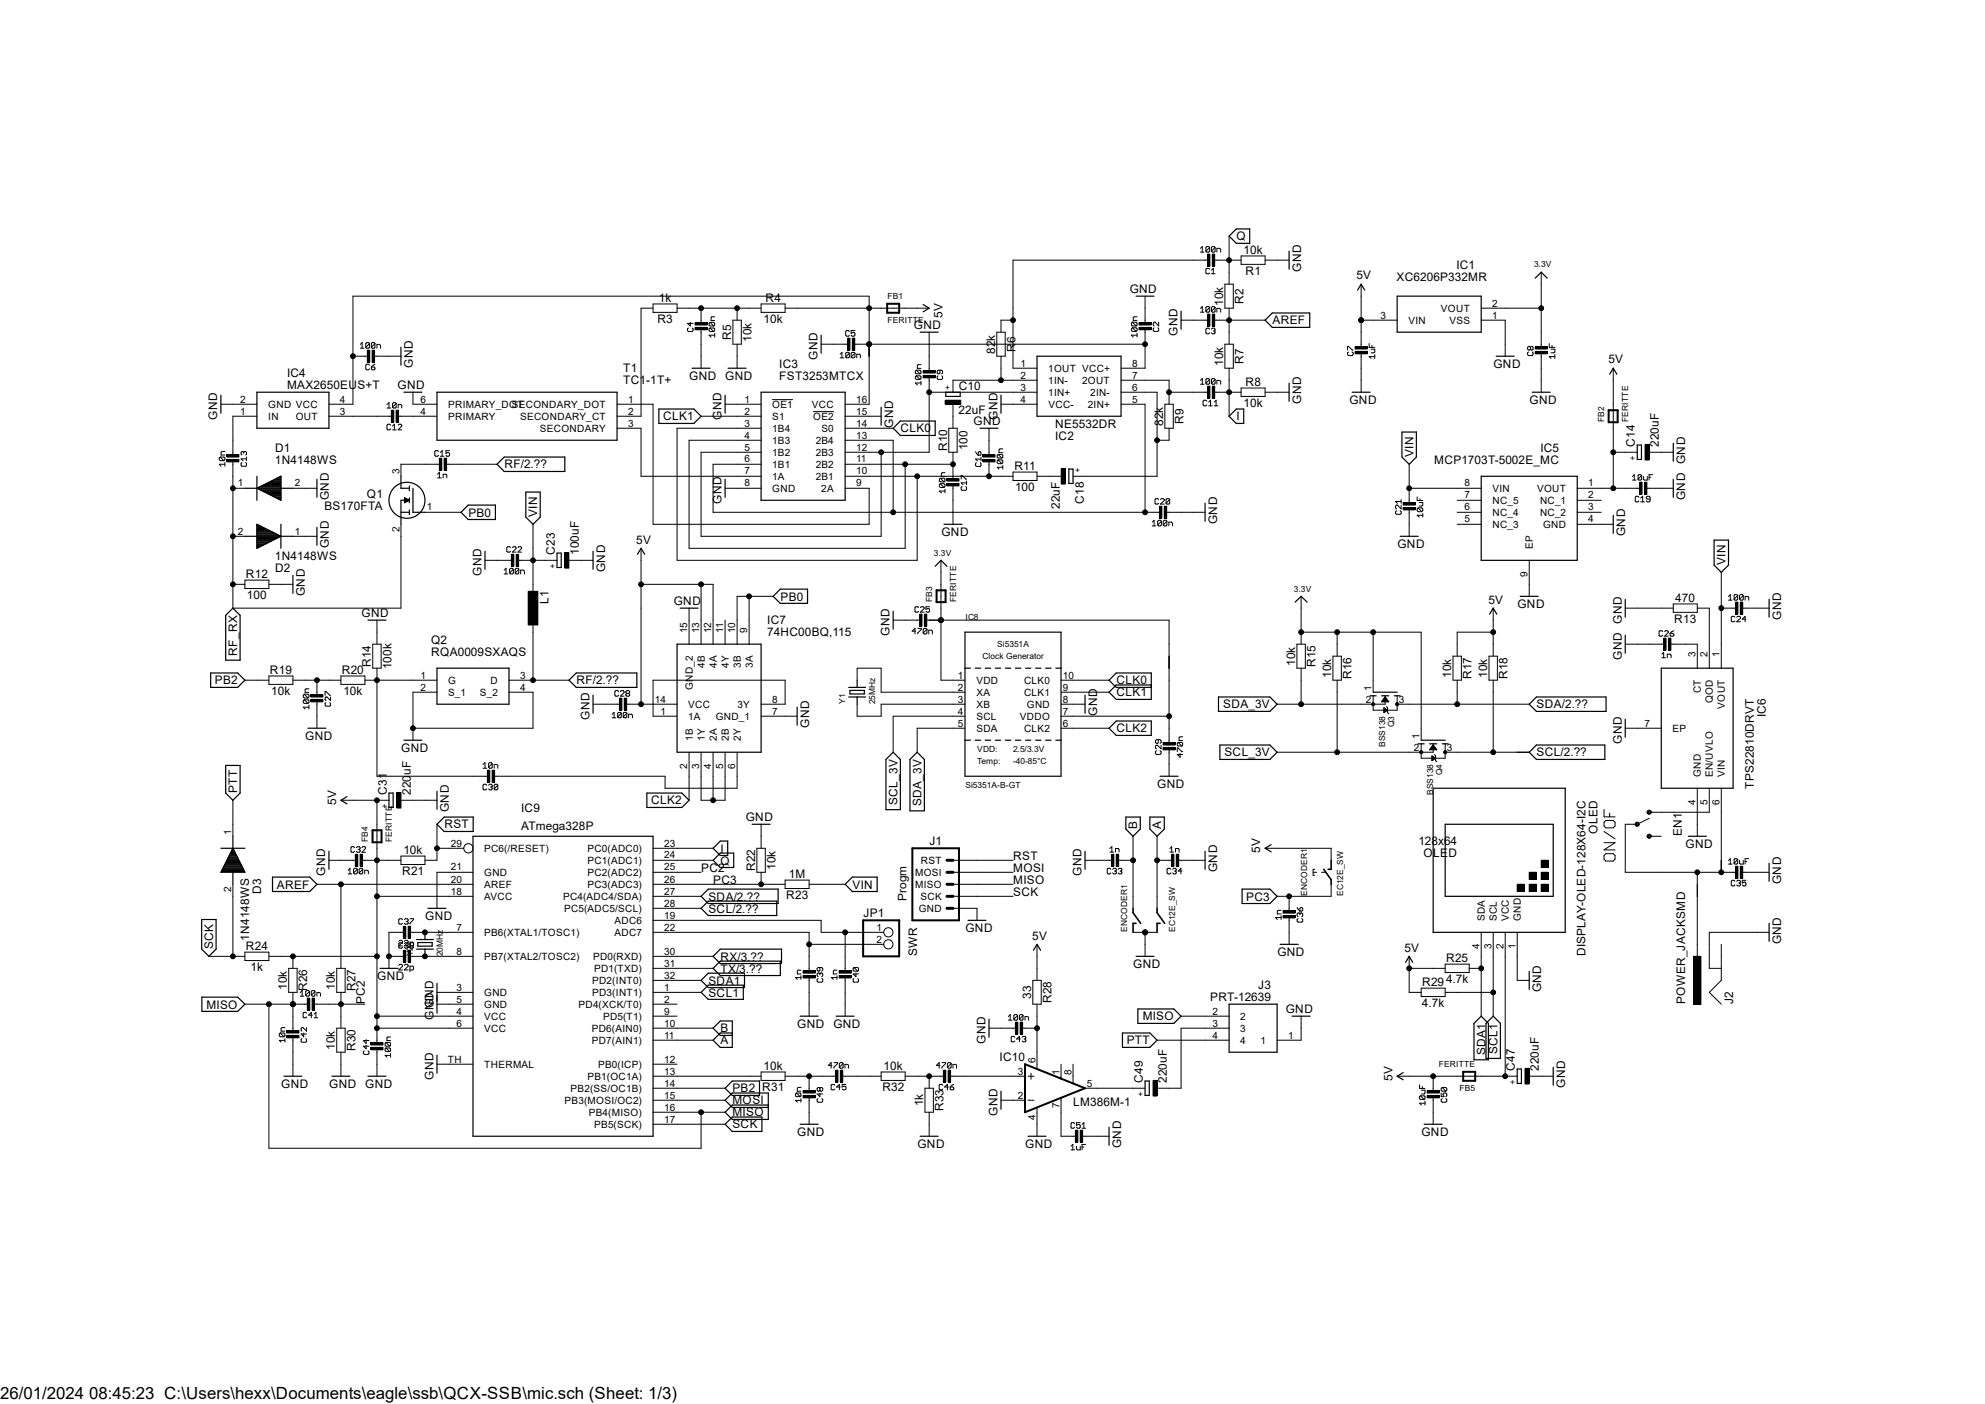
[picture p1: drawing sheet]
<svg xmlns="http://www.w3.org/2000/svg" width="420mm" height="297mm" viewBox="0 0 420 297" stroke-linecap="round" stroke-linejoin="round" font-family="sans-serif">
<defs><g id="words">
<text font-size="3.6" x="0" y="296">26/01/2024 08:45:23 C:\Users\hexx\Documents\eagle\ssb\QCX-SSB\mic.sch (Sheet: 1/3)</text>
<g font-size="2.5">
<text x="261.6" y="50.8">Q</text>
<text x="263.1" y="53.8">10k</text>
<text x="263.5" y="58.1">R1</text>
<text x="275.3" y="57.5" transform="rotate(-90 275.3 57.5)">GND</text>
<text x="287" y="59.1">5V</text>
<text x="295.5" y="59.4">XC6206P332MR</text>
<text x="308.1" y="56.8">IC1</text>
<text x="139.4" y="63.9">1k</text>
<text x="162" y="63.9">R4</text>
<text x="239" y="61.9">GND</text>
<text x="258.8" y="64.7" transform="rotate(-90 258.8 64.7)">10k</text>
<text x="263.1" y="64.3" transform="rotate(-90 263.1 64.3)">R2</text>
<text x="139.1" y="68.2">R3</text>
<text x="154.7" y="71.9" transform="rotate(-90 154.7 71.9)">R5</text>
<text x="161.5" y="68.2">10k</text>
<text x="193.3" y="69.5">GND</text>
<text x="199.4" y="67.3" transform="rotate(-90 199.4 67.3)">5V</text>
<text x="249.1" y="71" transform="rotate(-90 249.1 71)">GND</text>
<text x="269.2" y="68.6">AREF</text>
<text x="87.4" y="77.9" transform="rotate(-90 87.4 77.9)">GND</text>
<text x="159" y="72.3" transform="rotate(-90 159 72.3)">10k</text>
<text x="164.9" y="77.9">IC3</text>
<text x="173" y="76.1" transform="rotate(-90 173 76.1)">GND</text>
<text x="210.5" y="74.8" transform="rotate(-90 210.5 74.8)">82k</text>
<text x="214.8" y="74.4" transform="rotate(-90 214.8 74.4)">R6</text>
<text x="258.8" y="77.4" transform="rotate(-90 258.8 77.4)">10k</text>
<text x="263.1" y="77" transform="rotate(-90 263.1 77)">R7</text>
<text x="316" y="77.9">GND</text>
<text x="340.3" y="76.9">5V</text>
<text x="60.7" y="82.2">MAX2650EUS+T</text>
<text x="60.7" y="79.7">IC4</text>
<text x="84.1" y="82.2">GND</text>
<text x="131.9" y="81.3">TC1-1T+</text>
<text x="131.9" y="78.8">T1</text>
<text x="145.8" y="80.4">GND</text>
<text x="153.5" y="80.4">GND</text>
<text x="164.9" y="80.4">FST3253MTCX</text>
<text x="202.9" y="82.5">C10</text>
<text x="263.5" y="81.7">R8</text>
<text x="46" y="88.8" transform="rotate(-90 46 88.8)">GND</text>
<text x="140.3" y="88.9">CLK1</text>
<text x="152.7" y="88.8" transform="rotate(-90 152.7 88.8)">GND</text>
<text x="202.8" y="87.6">22uF</text>
<text x="206" y="89.8">GND</text>
<text x="211" y="88.8" transform="rotate(-90 211 88.8)">GND</text>
<text x="250.4" y="89.7" transform="rotate(-90 250.4 89.7)">R9</text>
<text x="261.6" y="88.9">I</text>
<text x="263.1" y="86">10k</text>
<text x="275.3" y="85.5" transform="rotate(-90 275.3 85.5)">GND</text>
<text x="285.5" y="85.5">GND</text>
<text x="323.6" y="85.5">GND</text>
<text x="58.2" y="95.7">D1</text>
<text x="189" y="90.6" transform="rotate(-90 189 90.6)">GND</text>
<text x="190.5" y="91.5">CLK0</text>
<text x="200.4" y="95.5" transform="rotate(-90 200.4 95.5)">R10</text>
<text x="204.7" y="95.3" transform="rotate(-90 204.7 95.3)">100</text>
<text x="223.3" y="90.6">NE5532DR</text>
<text x="223.3" y="93.1">IC2</text>
<text x="246.1" y="90.1" transform="rotate(-90 246.1 90.1)">82k</text>
<text x="325.9" y="95.7">IC5</text>
<text x="345.9" y="94.5" transform="rotate(-90 345.9 94.5)">C14</text>
<text x="351" y="94.5" transform="rotate(-90 351 94.5)">220uF</text>
<text x="58.2" y="98.2">1N4148WS</text>
<text x="106.7" y="99.1">RF/2.??</text>
<text x="214.6" y="99.5">R11</text>
<text x="299" y="96.6" transform="rotate(-90 299 96.6)">VIN</text>
<text x="303.5" y="98.2">MCP1703T-5002E_MC</text>
<text x="356.6" y="98.2" transform="rotate(-90 356.6 98.2)">GND</text>
<text x="68.6" y="108">BS170FTA</text>
<text x="69.6" y="105.8" transform="rotate(-90 69.6 105.8)">GND</text>
<text x="77.6" y="105.5">Q1</text>
<text x="152.7" y="106.6" transform="rotate(-90 152.7 106.6)">GND</text>
<text x="214.8" y="103.8">100</text>
<text x="224.2" y="107.7" transform="rotate(-90 224.2 107.7)">22uF</text>
<text x="229.3" y="106.6" transform="rotate(-90 229.3 106.6)">C18</text>
<text x="356.6" y="105.8" transform="rotate(-90 356.6 105.8)">GND</text>
<text x="99.1" y="109.3">PB0</text>
<text x="113.7" y="109.3" transform="rotate(-90 113.7 109.3)">VIN</text>
<text x="199.2" y="113.5">GND</text>
<text x="257.5" y="110.9" transform="rotate(-90 257.5 110.9)">GND</text>
<text x="343.9" y="113.4" transform="rotate(-90 343.9 113.4)">GND</text>
<text x="58.2" y="118.5">1N4148WS</text>
<text x="69.6" y="116" transform="rotate(-90 69.6 116)">GND</text>
<text x="117.4" y="117.3" transform="rotate(-90 117.4 117.3)">C23</text>
<text x="122.5" y="117.4" transform="rotate(-90 122.5 117.4)">100uF</text>
<text x="134.6" y="115">5V</text>
<text x="295.7" y="116">GND</text>
<text x="365.1" y="119.5" transform="rotate(-90 365.1 119.5)">VIN</text>
<text x="52" y="122.3">R12</text>
<text x="58.2" y="121.1">D2</text>
<text x="101.9" y="121.8" transform="rotate(-90 101.9 121.8)">GND</text>
<text x="128" y="121" transform="rotate(-90 128 121)">GND</text>
<text x="52.2" y="126.7">100</text>
<text x="64.5" y="126.1" transform="rotate(-90 64.5 126.1)">GND</text>
<text x="76.5" y="130.5">GND</text>
<text x="116" y="127.7" transform="rotate(-90 116 127.7)">L1</text>
<text x="142.5" y="127.9">GND</text>
<text x="165.1" y="127">PB0</text>
<text x="314.9" y="127.7">5V</text>
<text x="321.1" y="128.7">GND</text>
<text x="343.1" y="132" transform="rotate(-90 343.1 132)">GND</text>
<text x="354.3" y="131.7">R13</text>
<text x="354.5" y="127.4">470</text>
<text x="376.9" y="131.1" transform="rotate(-90 376.9 131.1)">GND</text>
<text x="91.2" y="136.3">Q2</text>
<text x="162.3" y="134.6">74HC00BQ,115</text>
<text x="162.4" y="132.1">IC7</text>
<text x="188.2" y="134.5" transform="rotate(-90 188.2 134.5)">GND</text>
<text x="50.2" y="138.7" transform="rotate(-90 50.2 138.7)">RF_RX</text>
<text x="57.1" y="142.6">R19</text>
<text x="72.3" y="142.6">R20</text>
<text x="78.5" y="141.1" transform="rotate(-90 78.5 141.1)">R14</text>
<text x="82.8" y="141.6" transform="rotate(-90 82.8 141.6)">100k</text>
<text x="91.2" y="138.8">RQA0009SXAQS</text>
<text x="274" y="140.8" transform="rotate(-90 274 140.8)">10k</text>
<text x="278.3" y="141.1" transform="rotate(-90 278.3 141.1)">R15</text>
<text x="281.6" y="143.4" transform="rotate(-90 281.6 143.4)">10k</text>
<text x="286" y="143.6" transform="rotate(-90 286 143.6)">R16</text>
<text x="307" y="143.4" transform="rotate(-90 307 143.4)">10k</text>
<text x="311.4" y="143.6" transform="rotate(-90 311.4 143.6)">R17</text>
<text x="314.7" y="143.4" transform="rotate(-90 314.7 143.4)">10k</text>
<text x="319" y="143.6" transform="rotate(-90 319 143.6)">R18</text>
<text x="343.1" y="139.5" transform="rotate(-90 343.1 139.5)">GND</text>
<text x="45.5" y="144.8">PB2</text>
<text x="57.4" y="146.9">10k</text>
<text x="72.6" y="146.9">10k</text>
<text x="122" y="144.8">RF/2.??</text>
<text x="236.2" y="147.3">CLK1</text>
<text x="236.2" y="144.8">CLK0</text>
<text x="258.8" y="149.9">SDA_3V</text>
<text x="325.1" y="149.9">SDA/2.??</text>
<text x="124.7" y="152.2" transform="rotate(-90 124.7 152.2)">GND</text>
<text x="171.2" y="154" transform="rotate(-90 171.2 154)">GND</text>
<text x="232.1" y="151.5" transform="rotate(-90 232.1 151.5)">GND</text>
<text x="236.2" y="154.9">CLK2</text>
<text x="373.6" y="151.7" transform="rotate(-90 373.6 151.7)">IC6</text>
<text x="64.6" y="156.6">GND</text>
<text x="84.9" y="159.1">GND</text>
<text x="259.1" y="160">SCL_3V</text>
<text x="325.1" y="160">SCL/2.??</text>
<text x="343.1" y="157.3" transform="rotate(-90 343.1 157.3)">GND</text>
<text x="50.2" y="167.7" transform="rotate(-90 50.2 167.7)">PTT</text>
<text x="244.9" y="166.8">GND</text>
<text x="371.1" y="166.8" transform="rotate(-90 371.1 166.8)">TPS22810DRVT</text>
<text x="71.1" y="170.3" transform="rotate(-90 71.1 170.3)">5V</text>
<text x="81.8" y="168.1" transform="rotate(-90 81.8 168.1)">C31</text>
<text x="86.9" y="168.2" transform="rotate(-90 86.9 168.2)">220uF</text>
<text x="95" y="171.8" transform="rotate(-90 95 171.8)">GND</text>
<text x="110.3" y="171.8">IC9</text>
<text x="137.8" y="170.2">CLK2</text>
<text x="157.8" y="173.6">GND</text>
<text x="189.9" y="170.3" transform="rotate(-90 189.9 170.3)">SCL_3V</text>
<text x="194.9" y="170.5" transform="rotate(-90 194.9 170.5)">SDA_3V</text>
<text x="94" y="175.3">RST</text>
<text x="110.3" y="175.6">ATmega328P</text>
<text x="196.6" y="178.7">J1</text>
<text x="240.6" y="175.3" transform="rotate(-90 240.6 175.3)">B</text>
<text x="245.7" y="175.3" transform="rotate(-90 245.7 175.3)">A</text>
<text x="300.1" y="178.7">128x64</text>
<text x="338" y="176.4" transform="rotate(-90 338 176.4)">OLED</text>
<text x="355.8" y="176.8" transform="rotate(-90 355.8 176.8)">EN1</text>
<text x="356.6" y="179.5">GND</text>
<text x="68.8" y="185.3" transform="rotate(-90 68.8 185.3)">GND</text>
<text x="85.1" y="185">R21</text>
<text x="85.3" y="180.7">10k</text>
<text x="148.4" y="184.5">PC2</text>
<text x="152.4" y="182.9">Q</text>
<text x="152.4" y="180.3">I</text>
<text x="159.8" y="184.3" transform="rotate(-90 159.8 184.3)">R22</text>
<text x="164.1" y="184" transform="rotate(-90 164.1 184)">10k</text>
<text x="166.9" y="185.8">1M</text>
<text x="214.4" y="182">RST</text>
<text x="214.4" y="184.5">MOSI</text>
<text x="228.8" y="185.3" transform="rotate(-90 228.8 185.3)">GND</text>
<text x="257.5" y="184.5" transform="rotate(-90 257.5 184.5)">GND</text>
<text x="266.7" y="180.5" transform="rotate(-90 266.7 180.5)">5V</text>
<text x="301.2" y="181.2">OLED</text>
<text x="55.2" y="189.1" transform="rotate(-90 55.2 189.1)">D3</text>
<text x="58.6" y="188">AREF</text>
<text x="149.9" y="190.5">SDA/2.??</text>
<text x="150.9" y="187.1">PC3</text>
<text x="166.4" y="190.1">R23</text>
<text x="180.4" y="188">VIN</text>
<text x="191.8" y="190.6" transform="rotate(-90 191.8 190.6)">Progm</text>
<text x="214.4" y="187.1">MISO</text>
<text x="214.4" y="189.6">SCK</text>
<text x="263.7" y="190.5">PC3</text>
<text x="376.9" y="187" transform="rotate(-90 376.9 187)">GND</text>
<text x="90" y="194.7">GND</text>
<text x="149.9" y="193">SCL/2.??</text>
<text x="182.7" y="194.1">JP1</text>
<text x="204.3" y="197.2">GND</text>
<text x="45.1" y="200.7" transform="rotate(-90 45.1 200.7)">SCK</text>
<text x="52" y="201">R24</text>
<text x="52.7" y="199" transform="rotate(-90 52.7 199)">1N4148WS</text>
<text x="152.4" y="203.2">RX/3.??</text>
<text x="194.1" y="202.3" transform="rotate(-90 194.1 202.3)">SWR</text>
<text x="218.4" y="198.8">5V</text>
<text x="270.3" y="202.3">GND</text>
<text x="297.1" y="201.3">5V</text>
<text x="306" y="203.6">R25</text>
<text x="335.5" y="202.3" transform="rotate(-90 335.5 202.3)">DISPLAY-OLED-128X64-I2C</text>
<text x="376.9" y="199.7" transform="rotate(-90 376.9 199.7)">GND</text>
<text x="53" y="205.4">1k</text>
<text x="60.7" y="209.4" transform="rotate(-90 60.7 209.4)">10k</text>
<text x="65" y="209.7" transform="rotate(-90 65 209.7)">R26</text>
<text x="70.9" y="209.4" transform="rotate(-90 70.9 209.4)">10k</text>
<text x="75.2" y="209.7" transform="rotate(-90 75.2 209.7)">R27</text>
<text x="79.8" y="207.4">GND</text>
<text x="149.9" y="208.3">SDA1</text>
<text x="152.4" y="205.7">TX/3.??</text>
<text x="239.8" y="204.9">GND</text>
<text x="266.2" y="209.2">J3</text>
<text x="300.9" y="208.7">R29</text>
<text x="305.9" y="207.9">4.7k</text>
<text x="326.1" y="209.9" transform="rotate(-90 326.1 209.9)">GND</text>
<text x="43.7" y="213.4">MISO</text>
<text x="77.2" y="212.4" transform="rotate(-90 77.2 212.4)">PC2</text>
<text x="91.7" y="215.7" transform="rotate(-90 91.7 215.7)">GND</text>
<text x="91.7" y="213.2" transform="rotate(-90 91.7 213.2)">GND</text>
<text x="149.9" y="210.8">SCL1</text>
<text x="218.1" y="211.3" transform="rotate(-90 218.1 211.3)">33</text>
<text x="222.5" y="212.2" transform="rotate(-90 222.5 212.2)">R28</text>
<text x="241.8" y="215.9">MISO</text>
<text x="256.1" y="211.7">PRT-12639</text>
<text x="272" y="214.3">GND</text>
<text x="300.9" y="213">4.7k</text>
<text x="356.6" y="212.4" transform="rotate(-90 356.6 212.4)">POWER_JACKSMD</text>
<text x="366.7" y="212.4" transform="rotate(-90 366.7 212.4)">J2</text>
<text x="152.4" y="218.4">B</text>
<text x="152.4" y="220.9">A</text>
<text x="168.7" y="217.5">GND</text>
<text x="176.3" y="217.5">GND</text>
<text x="208.5" y="220.8" transform="rotate(-90 208.5 220.8)">GND</text>
<text x="238.4" y="220.9">PTT</text>
<text x="70.9" y="222.1" transform="rotate(-90 70.9 222.1)">10k</text>
<text x="75.2" y="222.3" transform="rotate(-90 75.2 222.3)">R30</text>
<text x="161.5" y="226.4">10k</text>
<text x="186.9" y="226.4">10k</text>
<text x="211.5" y="224.4">IC10</text>
<text x="314.3" y="223.2" transform="rotate(-90 314.3 223.2)">SDA1</text>
<text x="316.8" y="223" transform="rotate(-90 316.8 223)">SCL1</text>
<text x="320.5" y="226.5" transform="rotate(-90 320.5 226.5)">C47</text>
<text x="325.6" y="226.5" transform="rotate(-90 325.6 226.5)">220uF</text>
<text x="59.5" y="230.2">GND</text>
<text x="69.6" y="230.2">GND</text>
<text x="77.3" y="230.2">GND</text>
<text x="91.7" y="228.4" transform="rotate(-90 91.7 228.4)">GND</text>
<text x="155" y="231.1">PB2</text>
<text x="155" y="233.6">MOSI</text>
<text x="161.3" y="230.7">R31</text>
<text x="186.7" y="230.7">R32</text>
<text x="241.8" y="229" transform="rotate(-90 241.8 229)">C49</text>
<text x="246.9" y="229.1" transform="rotate(-90 246.9 229.1)">220uF</text>
<text x="294.6" y="228.7" transform="rotate(-90 294.6 228.7)">5V</text>
<text x="331.2" y="230.2" transform="rotate(-90 331.2 230.2)">GND</text>
<text x="155" y="236.2">MISO</text>
<text x="155" y="238.7">SCK</text>
<text x="195.3" y="234.1" transform="rotate(-90 195.3 234.1)">1k</text>
<text x="199.6" y="235" transform="rotate(-90 199.6 235)">R33</text>
<text x="211" y="236" transform="rotate(-90 211 236)">GND</text>
<text x="227.1" y="234">LM386M-1</text>
<text x="168.7" y="240.4">GND</text>
<text x="194.1" y="242.9">GND</text>
<text x="216.9" y="242.9">GND</text>
<text x="237.2" y="242.9" transform="rotate(-90 237.2 242.9)">GND</text>
<text x="300.7" y="240.4">GND</text>
</g>
<g font-size="2.1">
<text x="304.9" y="66">VOUT</text>
<text x="315.7" y="64.9">2</text>
<text x="292.1" y="67.4">3</text>
<text x="298" y="68.5">VIN</text>
<text x="306.7" y="68.5">VSS</text>
<text x="315.7" y="67.4">1</text>
<text x="215.9" y="77.6">1</text>
<text x="239.5" y="77.6">8</text>
<text x="215.9" y="80.1">2</text>
<text x="215.9" y="82.6">3</text>
<text x="221.8" y="78.7">1OUT VCC+</text>
<text x="221.8" y="81.2">1IN-</text>
<text x="221.8" y="83.7">1IN+</text>
<text x="228.9" y="81.2">2OUT</text>
<text x="230.7" y="83.7">2IN-</text>
<text x="239.5" y="80.1">7</text>
<text x="239.5" y="82.6">6</text>
<text x="50.8" y="87.7">1</text>
<text x="50.8" y="85.2">2</text>
<text x="56.8" y="88.8">IN</text>
<text x="56.8" y="86.3">GND VCC</text>
<text x="62.6" y="88.8">OUT</text>
<text x="71.9" y="87.7">3</text>
<text x="71.9" y="85.2">4</text>
<text x="88.9" y="87.7">4</text>
<text x="88.9" y="85.2">6</text>
<text x="94.8" y="88.8">PRIMARY</text>
<text x="94.8" y="86.3">PRIMARY_DOT</text>
<text x="108.3" y="86.3">SECONDARY_DOT</text>
<text x="110" y="88.8">SECONDARY_CT</text>
<text x="132.9" y="85.2">1</text>
<text x="132.9" y="87.7">2</text>
<text x="157.5" y="85.2">1</text>
<text x="157.5" y="87.7">2</text>
<text x="163.4" y="86.3">OE1</text>
<text x="163.4" y="88.8">S1</text>
<text x="171.8" y="86.3">VCC</text>
<text x="172.1" y="88.8">OE2</text>
<text x="181.1" y="85.2">16</text>
<text x="181.1" y="87.7">15</text>
<text x="215.9" y="85.2">4</text>
<text x="221.8" y="86.3">VCC-</text>
<text x="230.2" y="86.3">2IN+</text>
<text x="239.5" y="85.2">5</text>
<text x="114.2" y="91.4">SECONDARY</text>
<text x="132.9" y="90.3">3</text>
<text x="157.5" y="90.3">3</text>
<text x="157.5" y="92.8">4</text>
<text x="157.5" y="95.3">5</text>
<text x="163.4" y="91.4">1B4</text>
<text x="163.4" y="93.9">1B3</text>
<text x="172.6" y="93.9">2B4</text>
<text x="173.8" y="91.4">S0</text>
<text x="181.1" y="90.3">14</text>
<text x="181.1" y="92.8">13</text>
<text x="181.1" y="95.3">12</text>
<text x="84.5" y="100.4" transform="rotate(-90 84.5 100.4)">3</text>
<text x="157.5" y="97.8">6</text>
<text x="157.5" y="100.4">7</text>
<text x="163.4" y="96.4">1B2</text>
<text x="163.4" y="99">1B1</text>
<text x="163.4" y="101.5">1A</text>
<text x="172.6" y="96.4">2B3</text>
<text x="172.6" y="99">2B2</text>
<text x="172.6" y="101.5">2B1</text>
<text x="181.1" y="97.8">11</text>
<text x="181.1" y="100.4">10</text>
<text x="50.3" y="102.9">1</text>
<text x="62.4" y="102.9">2</text>
<text x="90.3" y="108">1</text>
<text x="157.5" y="102.9">8</text>
<text x="163.4" y="104.1">GND</text>
<text x="173.8" y="104.1">2A</text>
<text x="181.1" y="102.9">9</text>
<text x="309.9" y="102.9">8</text>
<text x="309.9" y="105.5">7</text>
<text x="309.9" y="108">6</text>
<text x="315.8" y="104.1">VIN</text>
<text x="315.8" y="106.6">NC_5</text>
<text x="325.2" y="104.1">VOUT</text>
<text x="325.8" y="106.6">NC_1</text>
<text x="336" y="102.9">1</text>
<text x="336" y="105.5">2</text>
<text x="336" y="108">3</text>
<text x="50.3" y="113.1">2</text>
<text x="62.4" y="113.1">1</text>
<text x="84.5" y="112.4" transform="rotate(-90 84.5 112.4)">2</text>
<text x="309.9" y="110.5">5</text>
<text x="315.8" y="109.1">NC_4</text>
<text x="315.8" y="111.7">NC_3</text>
<text x="325.8" y="109.1">NC_2</text>
<text x="326.5" y="111.7">GND</text>
<text x="336" y="110.5">4</text>
<text x="324.3" y="116.1" transform="rotate(-90 324.3 116.1)">EP</text>
<text x="323.2" y="122" transform="rotate(-90 323.2 122)">9</text>
<text x="145.4" y="133.9" transform="rotate(-90 145.4 133.9)">15</text>
<text x="148" y="133.9" transform="rotate(-90 148 133.9)">13</text>
<text x="150.5" y="133.9" transform="rotate(-90 150.5 133.9)">12</text>
<text x="153" y="133.9" transform="rotate(-90 153 133.9)">11</text>
<text x="155.6" y="133.9" transform="rotate(-90 155.6 133.9)">10</text>
<text x="158.1" y="133.9" transform="rotate(-90 158.1 133.9)">9</text>
<text x="88.9" y="143.6">1</text>
<text x="110" y="143.6">3</text>
<text x="149.1" y="141.3" transform="rotate(-90 149.1 141.3)">4B</text>
<text x="151.6" y="141.3" transform="rotate(-90 151.6 141.3)">4A</text>
<text x="154.2" y="141.3" transform="rotate(-90 154.2 141.3)">4Y</text>
<text x="156.7" y="141.3" transform="rotate(-90 156.7 141.3)">3B</text>
<text x="159.3" y="141.3" transform="rotate(-90 159.3 141.3)">3A</text>
<text x="202.6" y="143.6">1</text>
<text x="224.9" y="143.6">10</text>
<text x="358.7" y="139" transform="rotate(-90 358.7 139)">3</text>
<text x="361.3" y="139" transform="rotate(-90 361.3 139)">2</text>
<text x="363.8" y="139" transform="rotate(-90 363.8 139)">1</text>
<text x="88.9" y="146.1">2</text>
<text x="94.8" y="144.7">G</text>
<text x="94.8" y="147.2">S_1</text>
<text x="101.6" y="147.2">S_2</text>
<text x="103.8" y="144.7">D</text>
<text x="110" y="146.1">4</text>
<text x="138.6" y="148.6">14</text>
<text x="145.6" y="149.7">VCC</text>
<text x="146.6" y="145.9" transform="rotate(-90 146.6 145.9)">GND_2</text>
<text x="156" y="149.7">3Y</text>
<text x="163.4" y="148.6">8</text>
<text x="202.6" y="146.1">2</text>
<text x="202.6" y="148.6">3</text>
<text x="206.6" y="144.7">VDD</text>
<text x="206.6" y="147.2">XA</text>
<text x="206.6" y="149.7">XB</text>
<text x="216.7" y="147.2">CLK1</text>
<text x="216.7" y="144.7">CLK0</text>
<text x="217.3" y="149.7">GND</text>
<text x="224.9" y="148.6">8</text>
<text x="224.9" y="146.1">9</text>
<text x="289" y="148.6">2</text>
<text x="290.2" y="146.1" transform="rotate(-90 290.2 146.1)">1</text>
<text x="296" y="148.6">3</text>
<text x="359.9" y="146.7" transform="rotate(-90 359.9 146.7)">CT</text>
<text x="362.4" y="148.8" transform="rotate(-90 362.4 148.8)">QOD</text>
<text x="365" y="149.9" transform="rotate(-90 365 149.9)">VOUT</text>
<text x="139.7" y="151.2">1</text>
<text x="145.6" y="152.3">1A</text>
<text x="151.4" y="152.3">GND_1</text>
<text x="163.4" y="151.2">7</text>
<text x="202.6" y="151.2">4</text>
<text x="202.6" y="153.7">5</text>
<text x="206.6" y="152.3">SCL</text>
<text x="206.6" y="154.8">SDA</text>
<text x="215.8" y="152.3">VDDO</text>
<text x="216.7" y="154.8">CLK2</text>
<text x="224.9" y="153.7">6</text>
<text x="224.9" y="151.2">7</text>
<text x="347.9" y="153.7">7</text>
<text x="353.9" y="154.8">EP</text>
<text x="146.6" y="156.8" transform="rotate(-90 146.6 156.8)">1B</text>
<text x="149.1" y="156.8" transform="rotate(-90 149.1 156.8)">1Y</text>
<text x="151.6" y="156.8" transform="rotate(-90 151.6 156.8)">2A</text>
<text x="154.2" y="156.8" transform="rotate(-90 154.2 156.8)">2B</text>
<text x="156.7" y="156.8" transform="rotate(-90 156.7 156.8)">2Y</text>
<text x="299.2" y="158.8">2</text>
<text x="300.4" y="156.3" transform="rotate(-90 300.4 156.3)">1</text>
<text x="306.1" y="158.8">3</text>
<text x="145.4" y="162.6" transform="rotate(-90 145.4 162.6)">2</text>
<text x="148" y="162.6" transform="rotate(-90 148 162.6)">3</text>
<text x="150.5" y="162.6" transform="rotate(-90 150.5 162.6)">4</text>
<text x="153" y="162.6" transform="rotate(-90 153 162.6)">5</text>
<text x="155.6" y="162.6" transform="rotate(-90 155.6 162.6)">6</text>
<text x="359.9" y="164.4" transform="rotate(-90 359.9 164.4)">GND</text>
<text x="362.4" y="164.4" transform="rotate(-90 362.4 164.4)">EN/UVLO</text>
<text x="365" y="164.4" transform="rotate(-90 365 164.4)">VIN</text>
<text x="358.7" y="170.3" transform="rotate(-90 358.7 170.3)">4</text>
<text x="361.3" y="170.3" transform="rotate(-90 361.3 170.3)">5</text>
<text x="363.8" y="170.3" transform="rotate(-90 363.8 170.3)">6</text>
<text x="48.9" y="176.6" transform="rotate(-90 48.9 176.6)">1</text>
<text x="95.4" y="179.1">29</text>
<text x="140.5" y="179.1">23</text>
<text x="95.4" y="184.1">21</text>
<text x="102.4" y="185.3">GND</text>
<text x="102.4" y="180.2">PC6(/RESET)</text>
<text x="124.3" y="185.3">PC2(ADC2)</text>
<text x="124.3" y="182.8">PC1(ADC1)</text>
<text x="124.3" y="180.2">PC0(ADC0)</text>
<text x="140.5" y="184.1">25</text>
<text x="140.5" y="181.6">24</text>
<text x="193.6" y="185.3">MOSI</text>
<text x="194.9" y="182.8">RST</text>
<text x="48.9" y="188.6" transform="rotate(-90 48.9 188.6)">2</text>
<text x="95.4" y="186.7">20</text>
<text x="95.4" y="189.2">18</text>
<text x="102.4" y="187.8">AREF</text>
<text x="102.4" y="190.4">AVCC</text>
<text x="119.1" y="190.4">PC4(ADC4/SDA)</text>
<text x="124.3" y="187.8">PC3(ADC3)</text>
<text x="140.5" y="191.8">28</text>
<text x="140.5" y="189.2">27</text>
<text x="140.5" y="186.7">26</text>
<text x="193.6" y="187.8">MISO</text>
<text x="194.8" y="190.4">SCK</text>
<text x="96.6" y="196.8">7</text>
<text x="102.4" y="198">PB6(XTAL1/TOSC1)</text>
<text x="119.3" y="192.9">PC5(ADC5/SCL)</text>
<text x="130" y="198">ADC7</text>
<text x="130" y="195.5">ADC6</text>
<text x="140.5" y="196.8">22</text>
<text x="140.5" y="194.3">19</text>
<text x="185.4" y="196.8">1</text>
<text x="194.4" y="192.9">GND</text>
<text x="314.2" y="194.9" transform="rotate(-90 314.2 194.9)">SDA</text>
<text x="316.7" y="194.9" transform="rotate(-90 316.7 194.9)">SCL</text>
<text x="319.2" y="194.9" transform="rotate(-90 319.2 194.9)">VCC</text>
<text x="321.8" y="194.9" transform="rotate(-90 321.8 194.9)">GND</text>
<text x="96.6" y="201.9">8</text>
<text x="102.4" y="203.1">PB7(XTAL2/TOSC2)</text>
<text x="125.5" y="203.1">PD0(RXD)</text>
<text x="140.5" y="201.9">30</text>
<text x="185.4" y="199.4">2</text>
<text x="313" y="200.7" transform="rotate(-90 313 200.7)">4</text>
<text x="315.6" y="200.7" transform="rotate(-90 315.6 200.7)">3</text>
<text x="318.1" y="200.7" transform="rotate(-90 318.1 200.7)">2</text>
<text x="320.6" y="200.7" transform="rotate(-90 320.6 200.7)">1</text>
<text x="96.6" y="209.5">3</text>
<text x="125.3" y="208.2">PD2(INT0)</text>
<text x="125.7" y="205.6">PD1(TXD)</text>
<text x="140.5" y="209.5">1</text>
<text x="140.5" y="207">32</text>
<text x="140.5" y="204.5">31</text>
<text x="96.6" y="212.1">5</text>
<text x="96.6" y="214.6">4</text>
<text x="102.4" y="210.7">GND</text>
<text x="102.4" y="213.2">GND</text>
<text x="102.4" y="215.7">VCC</text>
<text x="122.4" y="213.2">PD4(XCK/T0)</text>
<text x="125.3" y="210.7">PD3(INT1)</text>
<text x="127.6" y="215.7">PD5(T1)</text>
<text x="140.5" y="214.6">9</text>
<text x="140.5" y="212.1">2</text>
<text x="256.5" y="214.6">2</text>
<text x="262.4" y="215.7">2</text>
<text x="96.6" y="217.2">6</text>
<text x="102.4" y="218.3">VCC</text>
<text x="125.2" y="220.8">PD7(AIN1)</text>
<text x="125.2" y="218.3">PD6(AIN0)</text>
<text x="140.5" y="219.7">11</text>
<text x="140.5" y="217.2">10</text>
<text x="256.5" y="217.2">3</text>
<text x="256.5" y="219.7">4</text>
<text x="262.4" y="218.3">3</text>
<text x="262.4" y="220.8">4</text>
<text x="266.7" y="220.8">1</text>
<text x="272.5" y="219.7">1</text>
<text x="94.8" y="224.8">TH</text>
<text x="102.4" y="225.9">THERMAL</text>
<text x="126.5" y="225.9">PB0(ICP)</text>
<text x="140.5" y="227.3">13</text>
<text x="140.5" y="224.8">12</text>
<text x="215.3" y="227.3">3</text>
<text x="219.1" y="224.8" transform="rotate(-90 219.1 224.8)">6</text>
<text x="224.2" y="227.3" transform="rotate(-90 224.2 227.3)">1</text>
<text x="226.7" y="227.3" transform="rotate(-90 226.7 227.3)">8</text>
<text x="119.5" y="233.5">PB3(MOSI/OC2)</text>
<text x="120.7" y="231">PB2(SS/OC1B)</text>
<text x="124.3" y="228.4">PB1(OC1A)</text>
<text x="140.5" y="232.4">15</text>
<text x="140.5" y="229.9">14</text>
<text x="215.3" y="232.4">2</text>
<text x="230" y="229.9">5</text>
<text x="124.6" y="236.1">PB4(MISO)</text>
<text x="125.7" y="238.6">PB5(SCK)</text>
<text x="140.5" y="237.5">17</text>
<text x="140.5" y="234.9">16</text>
<text x="219.1" y="236.9" transform="rotate(-90 219.1 236.9)">4</text>
<text x="224.2" y="234.3" transform="rotate(-90 224.2 234.3)">7</text>
</g>
<g font-size="1.8">
<text x="324.6" y="56.6">3.3V</text>
<text x="187.7" y="63.3">FB1</text>
<text x="187.7" y="68.4">FERITTE</text>
<text x="201.1" y="82.6" transform="rotate(-90 201.1 82.6)">+</text>
<text x="339.4" y="89.3" transform="rotate(-90 339.4 89.3)">FB2</text>
<text x="344.5" y="89.3" transform="rotate(-90 344.5 89.3)">FERITTE</text>
<text x="227.5" y="100.2">+</text>
<text x="344.9" y="97.5">+</text>
<text x="197.6" y="117.5">3.3V</text>
<text x="116.4" y="120.4">+</text>
<text x="273.8" y="125.1">3.3V</text>
<text x="197.2" y="127.4" transform="rotate(-90 197.2 127.4)">FB3</text>
<text x="202.3" y="127.4" transform="rotate(-90 202.3 127.4)">FERITTE</text>
<text x="204.3" y="131.2">IC8</text>
<text x="211" y="136.9">Si5351A</text>
<text x="207.9" y="139.4">Clock Generator</text>
<text x="178.8" y="148.9" transform="rotate(-90 178.8 148.9)">Y1</text>
<text x="185.2" y="149" transform="rotate(-90 185.2 149)">25MHz</text>
<text x="295" y="153.9" transform="rotate(-90 295 153.9)">Q3</text>
<text x="206.8" y="159.1">VDD:</text>
<text x="206.8" y="161.7">Temp:</text>
<text x="214.3" y="159.1">2.5/3.3V</text>
<text x="214.3" y="161.7">-40-85°C</text>
<text x="293.1" y="158.1" transform="rotate(-90 293.1 158.1)">BSS138</text>
<text x="204.3" y="166.8">Si5351A-B-GT</text>
<text x="305.1" y="164" transform="rotate(-90 305.1 164)">Q4</text>
<text x="80.9" y="171.2">+</text>
<text x="303.2" y="168.2" transform="rotate(-90 303.2 168.2)">BSS138</text>
<text x="77.9" y="178.1" transform="rotate(-90 77.9 178.1)">FB4</text>
<text x="82.9" y="178.1" transform="rotate(-90 82.9 178.1)">FERITTE</text>
<text x="276.6" y="189.6" transform="rotate(-90 276.6 189.6)">ENCODER1</text>
<text x="284.2" y="189.6" transform="rotate(-90 284.2 189.6)">EC12E_SW</text>
<text x="238.5" y="197.2" transform="rotate(-90 238.5 197.2)">ENCODER1</text>
<text x="248.6" y="197.2" transform="rotate(-90 248.6 197.2)">EC12E_SW</text>
<text x="87.4" y="202.3" transform="rotate(-90 87.4 202.3)">Y2</text>
<text x="93.7" y="202.3" transform="rotate(-90 93.7 202.3)">20MHz</text>
<text x="304.4" y="225.8">FERITTE</text>
<text x="240.8" y="232.1">+</text>
<text x="308.8" y="230.8">FB5</text>
<text x="319.5" y="229.5">+</text>
</g>
</g></defs>
<g fill="none" stroke="#000" stroke-width=".21">
<path d="M254 52.5l.4-.3v1.1M254 53.3h.8M255.5 53.8h.5v2.5h-.5zM255.7 55h-41.4v22.9h5.1M255.9 52.4v.7l-.2 .2h-.3l-.3-.2M255.9 52.4l-.2-.2h-.3l-.3 .2v.7M255.9 56.9l-.2-.1-.6 .1v.8l.3 .2 .5-.2M255.9 52.4l-.8 .7M256.3 57.9h.8M256.3 57.1l.4-.3v1.1M256.5 53.8h.5v2.5h-.5zM256.8 55h5.8"/>
<path d="M257.1 52.4v.7l-.2 .2h-.4l-.2-.2M257.1 52.4l-.2-.2h-.4l-.2 .2v.7M257.1 52.4l-.8 .7M257.5 53.3v-.8h.6l.2 .2v.6M260.1 50v10.1M262.6 54.1h5.1v1.8h-5.1zM267.7 55h5.1M326.1 57.6v16M74.7 75.4h3.3M76.2 72.9l.4-.4v1.2M76.2 73.7h.8M77.7 74.1h.5v2.5h-.5z"/>
<path d="M78.2 72.7v.7l-.2 .3h-.4l-.2-.3M78.2 72.7l-.2-.2h-.4l-.2 .2v.7M78.2 77.3l-.2-.3h-.4l-.2 .3v.7l.2 .2h.4l.2-.2M78.2 72.7l-.8 .7M78.6 77.6h.6l.1 .4-.1 .2h-.5zM78.7 74.1h.5v2.5h-.5zM79 75.4h5.8M79.3 72.7v.7l-.1 .3h-.5l-.1-.3M79.3 72.7l-.1-.2h-.5l-.1 .2v.7M79.3 72.7l-.7 .7M79.3 77l-.7 .6M79.8 73.7v-.8h.5l.2 .2v.6"/>
<path d="M138.2 64.3h5.1v1.8h-5.1zM138.2 65.2h-2.6v22.9h-5M143.3 65.2h17.7M145.7 69.4l-.2 .2v.3l.2 .2h.7l.2-.2v-.3l-.2-.2M146 68.2v.8l-.5-.6h1.1M147.1 69.3h2.5v.5h-2.5zM147.1 68.2h2.5v.5h-2.5zM148.3 65.2v3.3M148.3 69.5v8.4M150.2 68.2h.8l.2 .2v.4l-.2 .2M150.2 69.4h.8l.2 .2v.3l-.2 .2M150.2 69.4l-.2 .2v.3l.2 .2h.8"/>
<path d="M150.2 68.2l-.2 .2v.4l.2 .2h.8M150.2 69.4l.8 .7M150.2 68.2l.8 .8M151.2 70.9h-1.2l.5 .4M151.2 70.5v.8M151.2 67h-.6l-.1 .2v.6h.7M155.1 67.7h1.7v5.1h-1.7zM156 65.2v2.5M156 72.8v5.1M161 64.3h5.1v1.8h-5.1zM166.1 65.2h30.5M173.7 72.8h5.9"/>
<path d="M177.8 74.9l.3-.4v1.2M177.8 75.7h.8M179.3 71.5h.5v2.6h-.5zM179.7 74.7v.8l-.2 .2h-.4l-.2-.2M179.7 70.1l-.2-.2h-.4l-.2 .2v.8l.2 .2h.4l.2-.2M179.7 74.7l-.2-.2h-.4l-.2 .2v.8M179.7 74.7l-.8 .8M180.3 71.5h.5v2.6h-.5zM180.6 72.8h61.7M180.9 74.7v.8l-.2 .2-.6-.2M180.9 74.7l-.2-.2-.6 .2v.8M180.9 69.9h-.8v.6l.4-.2 .4 .2v.4l-.2 .2h-.4l-.2-.2"/>
<path d="M180.9 74.7l-.8 .8M181.3 75.7v-.8h.6l.1 .2v.6M193.9 78.3h.7l.3 .2v.4l-.3 .2M193.9 79.5h.7l.3 .2v.4l-.3 .2M193.9 79.5l-.2 .2v.4l.2 .2h.7M193.9 78.3l-.2 .2v.4l.2 .2h.7M193.9 79.5l.7 .8M193.9 78.3l.7 .8M194.9 77.1h-.6l-.2 .2v.6h.8M195.3 78.4h2.6v.5h-2.6zM195.3 79.4h2.6v.5h-2.6zM196.6 79.7v16h-17.8"/>
<path d="M196.6 70.3v8.4M198.5 79.5l-.2 .2 .2 .6h.8l.1-.2v-.4l-.1-.2M198.9 78.3v.6l-.2 .2-.4-.2 .2-.6h.8l.1 .2v.4l-.1 .2M210.9 70.3h1.8v5.1h-1.8zM211.8 75.4v5M214.3 67.7h-2.5v2.6M239.6 68.2l-.2 .2v.3l.2 .3h.8M239.6 68.2h.8l.2 .2v.3l-.2 .3M239.6 69.3h.8l.2 .2v.4l-.2 .2M239.6 69.3l-.2 .2v.4l.2 .2h.8M239.6 69.3l.8 .8M239.6 68.2l.8 .8"/>
<path d="M240.6 70.9h-1.2l.4 .4M240.6 67h-.6l-.2 .2v.6h.8M240.6 70.5v.8M241 68.2h2.5v.5h-2.5zM241 69.3h2.5v.5h-2.5zM242.3 69.5v8.4h-5.1M242.3 62.7v5.8M244.2 69.3l-.2 .2v.4l.2 .2h.8l.2-.2v-.4l-.2-.2M245.2 68.2v.8l-.8-.8-.4 .2 .2 .6M249.9 67.7h5.8M254 65.2l.4-.3v1.1M254 66h.8"/>
<path d="M255.5 66.5h.5v2.5h-.5zM255.9 65.1l-.2-.2h-.3l-.3 .2v.7M255.9 69.6l-.2-.2h-.3l-.3 .2v.8l.3 .2h.3l.2-.2M255.9 65.1v.7l-.2 .2h-.3l-.3-.2M255.9 65.1l-.8 .7M256.3 69.6l.2-.2h.4l.2 .2-.2 .4M256.5 66.5h.5v2.5h-.5zM256.7 70h.2M256.8 67.7h10.9M256.9 70l.2 .2-.2 .4h-.4l-.2-.2M257.1 65.1l-.2-.2h-.4l-.2 .2v.7M257.1 65.1v.7l-.2 .2h-.4l-.2-.2"/>
<path d="M257.1 65.1l-.8 .7M257.5 66v-.8h.6l.2 .2v.6M259.2 72.8h1.7v5.1h-1.7zM259.2 60.1h1.7v5.1h-1.7zM260.1 65.2v7.6M260.1 77.9v10.2M285.1 74v-.7h.2l.8 .7h.2M285.3 74.5l-.2 .1v.4l.2 .2h.8l.2-.2v-.4l-.2-.1M286.7 74.3h2.6v.5h-2.6zM286.7 73.3h2.6v.5h-2.6zM288 67.7h7.6M288 60.1v13.5"/>
<path d="M288 74.6v8.4M289.7 72.7v.8h1.2M290.1 73.9h.8v.6l-.2 .1h-.6M290.3 73.1v.4M290.9 75.4h-1.2l.4 .4M290.9 75v.8M313.4 67.7h5.1v7.7M313.4 65.2h12.7M323.4 74.5l-.2 .1 .2 .6h.8l.2-.2v-.4l-.2-.1M323.8 73.5l-.2-.2-.4 .2v.4l.2 .1 .4-.1M323.8 73.5l.2-.2 .4 .2v.4l-.2 .1-.4-.1M323.8 73.5v.4"/>
<path d="M324.8 74.3h2.6v.5h-2.6zM324.8 73.3h2.6v.5h-2.6zM326.1 74.6v8.4M327.8 72.7v.8h1.2M328.2 73.9h.8v.6l-.2 .1h-.6M328.4 73.1v.4M329 75.4h-1.2l.4 .4M329 75v.8M341.3 77.9v25.4M46.6 96.7h.8l.2 .2v.3l-.2 .3M46.6 96.7l-.2 .2v.3l.2 .3h.8M46.6 96.7l.8 .8"/>
<path d="M46.7 85.5h7.7M47.6 98.2h-1.2l.4 .4M47.6 97.8v.8M47.6 95.5h-.6l-.2 .2v.6h.8M48 96.2h2.5v.5h-2.5zM48 97.2h2.5v.5h-2.5zM49.3 97.5v31.2h35.5v-17.8M51.2 97.8l-.2 .2 .2 .6h.8l.2-.2-.2-.6M51.6 95.7l-.2-.2-.4 .2v.4l.2 .2M51.6 95.7l.2-.2 .4 .2v.4l-.2 .2M51.6 95.7v.2M52.2 96.7v.8"/>
<path d="M52.2 97.1h-1.2l.4 .4M54.4 88.1h-5.1v8.3M69.6 85.5h5.1v-22.8h109.2v22.8h-5.1M69.6 88.1h13.5M81.9 85.6l.4-.4v1.1M81.9 86.3h.8M82.7 90l-.2-.3h-.4l-.2 .3v.7l.2 .2h.4l.2-.2M82.8 86.8h.5v2.5h-.5zM83.1 90.9h.7M83.1 90.1l.3-.4v1.2M83.8 86.8h.5v2.5h-.5zM83.8 85.3v.8l-.1 .2-.6-.2"/>
<path d="M83.8 85.3l-.1-.1-.6 .1v.8M83.8 85.3l-.7 .8M84.1 88.1h8.4M84.2 86.3v-.7h.6l.2 .2v.5M84.2 90l.2-.3h.4l.2 .3-.8 .9h.8M87.4 83v2.5h5.1M92.8 95.5l-.2-.2h-.4l-.2 .2v.8l.2 .2h.4l.2-.2M93 96.9h.5v2.6h-.5zM93.2 96.5h.7M93.2 95.7l.4-.4v1.2M93.2 98.2h-8.4v2.6M94 96.9h.5v2.6h-.5z"/>
<path d="M94.2 98.2h11M95.1 95.3h-.7v.6l.3-.2 .4 .2v.4l-.2 .2h-.4l-.1-.2M130.6 85.5h7.6v25.4h45.7v-7.6h-5.1M130.6 90.6h5v10.2h25.4M148.3 88.1h12.7M153.4 85.5h7.6M161 90.6h-17.7v27.9h50.8v-17.7M161 98.2h-10.1v10.2h94.7M161 93.1h-15.2v22.9h45.7v-17.8M161 95.7h-12.7v17.8h38.1v-17.8M163.4 84.5h4.4M172 87.1h4.4"/>
<path d="M178.8 98.2h22.8M178.8 88.1h7.6M178.8 90.6h10.2M178.8 93.1h10.2v15.3M194.9 81h-1.2l.4 .4M194.9 80.6v.8M196.6 83h22.8M199.9 100h-.6l-.1 .2v.6h.7M200 84.7h3.3v.8h-3.3zM200.7 90.6h1.8v5.1h-1.8zM201.6 85.5v5.1M201.6 95.7v5.8"/>
<path d="M206.4 95.5l.6 .8M206.6 97.9l-.2 .2 .2 .6h.8l.2-.2-.2-.6M207.2 95.5l.4 .3v.3l-.2 .2h-.4v-.5zM207.6 96.7v.8M207.6 97.1h-1.2l.4 .4M208 97.2h2.5v.5h-2.5zM208 96.2h2.5v.5h-2.5zM209.3 90.6v5.8M209.3 97.5v3.3M211.2 96.1h.8l.2 .2v.4l-.2 .2M211.2 97.3h.8l.2 .2v.4l-.2 .2M211.2 97.3l-.2 .2v.4l.2 .2h.8"/>
<path d="M211.2 96.1l-.2 .2v.4l.2 .2h.8M211.2 97.3l.8 .8M211.2 96.1l.8 .8M211.8 85.5h7.6M212.2 95h-.6l-.2 .2v.6h.8M212.2 98.8h-1.2l.4 .4M212.2 98.5v.7M214.3 99.9h5.1v1.7h-5.1zM219.4 80.4h-17.8v2.6M224.5 99.1h.9v3.3h-.9zM237.2 80.4h10.2v5.1M237.2 85.5h5.1v22.9"/>
<path d="M237.2 83h7.6v17.8h-17.8M246.5 85.5h1.7v5.1h-1.7zM247.4 90.6v2.5h-2.6M247.4 83h8.3M254 80.5l.4-.4v1.2M254 81.3h.8M255.4 84.9l-.3-.2h-.3l-.2 .2v.7l.2 .3h.3l.3-.3M255.5 81.7h.5v2.5h-.5zM255.7 85.9h.8M255.7 85l.4-.3v1.2M255.9 80.3l-.2-.2h-.3l-.3 .2v.8M255.9 80.3v.8l-.2 .2h-.3l-.3-.2"/>
<path d="M255.9 80.3l-.8 .8M256.5 81.7h.5v2.5h-.5zM256.8 83h5.8M256.9 85.9h.8M256.9 85l.4-.3v1.2M257.1 80.3l-.2-.2h-.4l-.2 .2v.8M257.1 80.3v.8l-.2 .2h-.4l-.2-.2M257.1 80.3l-.8 .8M257.5 81.3v-.8h.6l.2 .2v.6M262.6 82.1h5.1v1.8h-5.1zM267.7 83h5.1M298.2 98.2v8.4"/>
<path d="M341.3 95.7h5.1M348.1 94h.8v3.3h-.8zM349 95.7h5M49.3 103.3h2.5M49.3 113.5h2.5M62 103.3h5.1M62 113.5h5.1M89.9 108.4h7.6M92.6 100.3l.4-.4v1.2M92.6 101.1h.8M93.8 101.1v-.8h.6l.1 .2v.6M102.6 118.5h5.9"/>
<path d="M108 115.8l-.2-.1-.6 .1v.8l.2 .2 .6-.2M108.2 117.3h.5v2.5h-.5zM108.4 115.8l.2-.1h.4l.2 .1v.2l-.8 .8h.8M109.2 117.3h.5v2.5h-.5zM109.5 118.5h8.4M109.6 115.8l.2-.1 .6 .1v.2l-.8 .8h.8M112.8 110.9v15.3M119.5 116.9h.9v3.3h-.9zM120.4 118.5h5.1M135.6 116v33M153.4 103.3h7.6M178.8 100.8h35.5"/>
<path d="M199 101.2h.7l.2 .1v.5l-.2 .1M199 102.3h.7l.2 .2v.4l-.2 .2M199 102.3l-.2 .2v.4l.2 .2h.7M199 101.2l-.2 .1v.5l.2 .1h.7M199 102.3l.7 .8M199 101.2l.7 .7M199.1 118.5v25.4h5.1M199.9 103.9h-1.1l.4 .4M199.9 103.5v.8M200.4 101.3h2.5v.5h-2.5zM200.4 102.3h2.5v.5h-2.5zM201.6 102.5v8.4"/>
<path d="M203.4 101.3v-.7l1.1 .7M203.5 102.9l-.1 .2 .1 .6h.8l.2-.2-.2-.6M204.5 101.8v.7M204.5 102.2h-1.1l.4 .3M219.4 100.8h5.1M243.8 110.4l.4-.3v1.2M243.8 111.3h.8M245.2 105.7l-.3-.2h-.3l-.2 .2v.8l.2 .1 .6-.1M245.3 107.1h.5v2.5h-.5zM245.5 105.7l.2-.2 .6 .2v.2l-.8 .7h.8M245.7 110.3v.7l-.2 .3h-.3l-.3-.3M245.7 110.3l-.2-.2h-.3l-.3 .2v.7"/>
<path d="M245.7 110.3l-.8 .7M246.3 107.1h.5v2.5h-.5zM246.6 108.4h8.4M246.9 110.3v.7l-.2 .3h-.4l-.2-.3M246.9 110.3l-.2-.2h-.4l-.2 .2v.7M246.9 110.3l-.8 .7M247.3 111.3v-.9h.6l.2 .3v.6M247.5 105.7l-.2-.2h-.4l-.2 .2v.8M247.5 105.7v.8l-.2 .1h-.4l-.2-.1M247.5 105.7l-.8 .8M295.5 108l-.2 .2v.4l.2 .2h.7l.3-.2v-.4l-.3-.2M296.5 106.8v.9l-.8-.9-.4 .3v.3l.2 .3"/>
<path d="M296.5 105.7v.8M296.5 106.1h-1.2l.4 .4M296.9 107.4h2.5v.5h-2.5zM296.9 106.3h2.5v.5h-2.5zM298.2 103.3h15.2M298.2 107.6v5.9M299.8 105.1v.8h1.2M300.1 107.4h.7l.2 .3v.3l-.2 .2M300.1 107.4l-.3 .3v.3l.3 .2h.7M300.1 107.4l.7 .8M300.3 106.3h.7v.5l-.2 .3h-.5M300.4 105.5v.4"/>
<path d="M301 109h-1.2l.5 .4M301 108.6v.8M308.3 105.8h5.1M308.3 108.4h5.1M308.3 110.9h5.1M323.6 118.5v7.7M333.7 103.3h13.5M333.7 105.8h5.1M333.7 108.4h5.1M333.7 110.9h7.6M345.4 100.8l.4-.4v1.2M345.4 101.6h.8"/>
<path d="M346.8 105.2l-.2-.2h-.4l-.2 .2v.8l.2 .2h.4l.2-.2M346.9 102h.5v2.6h-.5zM347.1 106.2h.8M347.1 105.4l.5-.4v1.2M347.3 100.6v.8l-.2 .2h-.3l-.2-.2M347.3 100.6l-.2-.2h-.3l-.2 .2v.8M347.3 100.6l-.7 .8M347.7 100.8v.6l.2 .2h.6v-.8M347.9 102h.5v2.6h-.5zM348.2 103.3h5.8M348.9 101h.4M349.1 105.6h-.6l-.2-.2 .2-.4h.4l.2 .2v.8l-.2 .2h-.4l-.2-.2"/>
<path d="M349.7 100.4h-.8v1.2M49.3 123.6h2.5M51.8 122.7h5.1v1.8h-5.1zM56.9 123.6h5.1M78.9 136.3h1.7v5.1h-1.7zM79.8 131.2v5.1M106.7 120.6l.4-.4v1.2M106.7 121.4h.7M108.6 120.4v.8l-.2 .2h-.4l-.2-.2M108.6 120.4l-.2-.2h-.4l-.2 .2v.8M108.6 120.4l-.8 .8M109.8 120.4v.8l-.2 .2h-.4l-.2-.2"/>
<path d="M109.8 120.4l-.2-.2h-.4l-.2 .2v.8M109.8 120.4l-.8 .8M110.2 121.4v-.8h.5l.3 .2v.6M111.8 125.1h2v7.1h-2zM112.8 131.2v12.7M135.6 123.6h15.3v12.7M145.8 128.7v7.6M148.3 123.6v12.7M153.4 131.2v5.1M158.5 126.2v10.1M163.6 126.2h-7.6v10.1M189 131.2h5.8"/>
<path d="M193.8 133.5h-.8l.6-.6v1.2M194.2 132.9h.7v.2l-.7 .8v.2M194.4 128.5l-.2-.1h-.4l-.2 .1v.8l.2 .2h.4l.2-.2M194.6 129.9h.5v2.6h-.5zM194.7 128.5l.2-.1 .6 .1v.2l-.8 .8h.8M195.6 129.9h.5v2.6h-.5zM195.8 131.2h51.6v26.2M196.1 133.1l-.2-.2h-.4l-.2 .2v.8M196.1 133.1v.8l-.2 .2h-.4l-.2-.2M196.1 133.1l-.8 .8M196.5 134.1v-.8h.6l.2 .2v.6M196.7 128.4h-.8v.5l.6-.2 .2 .2v.4l-.2 .2-.6-.2"/>
<path d="M274.4 136.3h1.8v5.1h-1.8zM275.3 126.2v10.1M275.3 133.7h25.4v22.9M282 138.8h1.8v5.1h-1.8zM282.9 133.7v5.1M290.5 133.7v12.7M307.4 138.8h1.8v5.1h-1.8zM315 138.8h1.8v5.1h-1.8zM315.9 128.7v10.1M315.9 133.7h-7.6v5.1M343.9 136.3h8.4M343.9 128.7h10.1"/>
<path d="M351.6 138.4l.4-.4v1.1M351.6 139.1h.8M351.8 133.6l-.2-.2h-.4l-.2 .2v.8l.2 .2h.4l.2-.2M352 135h.5v2.5h-.5zM352.2 133.6l.2-.2 .6 .2v.2l-.8 .8h.8M352.8 139.1v-.7h.6l.2 .2v.5M353 135h.5v2.5h-.5zM353.3 136.3h5.8v5.1M353.4 134h.5l.3 .4-.6 .2-.2-.2zM354 127.8h5.1v1.7h-5.1zM354.2 133.4l-.8 .6M359.1 128.7h2.6v12.7"/>
<path d="M364.2 121.1v20.3M364.2 128.7h3.3M365.7 126.2l.4-.4v1.2M365.7 127h.8M367.1 130.6l-.2-.2h-.4l-.2 .2v.8l.2 .1h.4l.2-.1M367.2 127.4h.5v2.5h-.5zM367.5 130.6l.2-.2 .6 .2v.2l-.8 .7h.8M367.7 126l-.2-.2h-.4l-.2 .2v.7M367.7 126v.7l-.2 .3h-.4l-.2-.3M367.7 126l-.8 .7M368.2 127.4h.5v2.5h-.5zM368.5 128.7h5.8"/>
<path d="M368.9 126l-.3-.2h-.3l-.3 .2v.7M368.9 126v.7l-.3 .3h-.3l-.3-.3M368.9 126l-.9 .7M369.2 127v-.8h.6l.2 .2v.6M369.4 131h-.8l.6-.6v1.1M51.8 143.9h5.1M56.9 143h5.1v1.8h-5.1zM62 143.9h10.1M64.4 146.9h.8l.2 .2v.3l-.2 .3M64.4 148h.8l.2 .2v.4l-.2 .2M64.4 148l-.2 .2v.4l.2 .2h.8M64.4 146.9l-.2 .2v.3l.2 .3h.8"/>
<path d="M64.4 148l.8 .8M64.4 146.9l.8 .8M65.4 149.6h-1.2l.4 .4M65.4 149.2v.8M65.4 145.7h-.6l-.2 .2v.6h.8M65.8 146.9h2.5v.5h-2.5zM65.8 148h2.5v.5h-2.5zM67.1 143.9v3.3M67.1 148.2v5.9M68.8 147.1v-.8l1.1 .8M69 148.6l-.2 .2 .2 .6h.8l.1-.2v-.4l-.1-.2M69.9 147.4v.8l-.7-.8-.4 .3v.3l.2 .2"/>
<path d="M72.1 143h5.1v1.8h-5.1zM77.2 143.9h15.3M79.8 141.4v22.8h23.6M92.5 146.4h-5.1v10.2M107.7 143.9h12.7M107.7 146.4h5.1v7.7h-25.4M125.5 149h5.8M129.5 151.1l.4-.4v1.1M129.5 151.8h.8M130.9 146.3l-.2-.2h-.4l-.2 .2v.8l.2 .2h.4l.2-.2M131.1 147.7h.5v2.5h-.5zM131.3 146.3l.1-.2h.5l.1 .2v.2l-.7 .8h.7"/>
<path d="M131.4 150.9v.8l-.1 .1-.6-.1M131.4 150.9l-.1-.2-.6 .2v.8M131.4 150.9l-.7 .8M132.1 147.7h.5v2.5h-.5zM132.3 149h11M132.6 150.9v.8l-.2 .1h-.4l-.1-.1M132.6 150.9l-.2-.2h-.4l-.1 .2v.8M132.6 150.9l-.7 .8M132.6 146.7l-.2-.2 .2-.4h.4l.2 .2-.2 .4M132.6 146.7l-.2 .2 .2 .4h.4l.2-.2-.2-.4M132.6 146.7h.4M133 151.8v-.7h.6l.2 .2v.5"/>
<path d="M145.8 159.1v10.2M148.3 159.1v10.2h5.1v-10.2M150.9 159.1v10.2M156 159.1v7.7h-15.3v-2.6h-36.3M161 149h5.1v-5.1h-27.9v7.6h5.1M161 151.5h7.7M181.4 149v2.5h5v-2.5h17.8M181.4 143.9v-2.5h5v5h17.8M204.2 154.1h-10.1v5M204.2 151.5h-15.2v7.6M224.5 151.5h22.9M224.5 149h5.1"/>
<path d="M224.5 143.9h10.2M224.5 146.4h10.2M224.5 154.1h10.2M244.7 158.8l-.2 .2v.4l.2 .2h.7l.3-.2v-.4l-.3-.2M245.1 156.5v.6l-.2 .2-.4-.2v-.4l.2-.2h.7l.3 .2v.4l-.3 .2M245.7 157.6v.8l-.8-.8h-.2l-.2 .2v.4l.2 .2M246.1 158.1h2.5v.5h-2.5zM246.1 157.1h2.5v.5h-2.5zM247.4 158.4v5.8M249.1 159v-.8l1.1 .8M249.3 157.1l-.2 .2v.3l.2 .2h.8M249.3 157.1h.8l.1 .2v.3l-.1 .2"/>
<path d="M249.3 157.1l.8 .7M249.7 159.4v.8l-.6-.6h1.1M250.2 155.9h-.5l-.2 .2v.6h.7M275.3 141.4v7.6M282.9 143.9v15.2M290.5 147.2v3h5.1v-3M292.4 148.4h1.4M292.4 148.3h1.3M292.5 148.3h1.2M292.6 148.2h1M292.6 148.1h.9M292.7 148h.8"/>
<path d="M292.7 147.9h.7M292.8 150.7h.1M292.8 149.7l.8 .5-.8 .5zM292.8 150.6h.2M292.8 150.5h.3M292.8 150.5h.4M292.8 150.4h.6M292.8 150.3h.7M292.8 150.1h.6M292.8 150h.4M292.8 149.9h.3M292.8 149.9h.1"/>
<path d="M292.8 149.7h.1M292.8 147.8h.5M292.9 147.7h.3M292.9 147.6h.3M293 147.5h.1M293.1 147.2v1.8h-22.9M293.1 147.4l.7 1.1h-1.5zM293.3 149.5l.3 .2v1l.2 .3M295.6 149h28M300.7 157.4v3h5.1v-3M302.5 158.5h1.4M302.6 158.5h1.3"/>
<path d="M302.7 158.4h1.1M302.7 158.3h1M302.8 158.2h.9M302.9 158.1h.7M302.9 158h.6M303 159.9l.7 .5-.7 .5zM303 160h.1M303 157.9h.4M303.1 157.8h.3M303.1 157.7h.2M303.2 157.6h.1M303.2 157.4v1.7h-33"/>
<path d="M303.2 157.6l.8 1h-1.5zM303.5 159.6l.2 .3v1l.3 .3M305.8 159.1h17.8M308.3 143.9v5.1M315.9 143.9v15.2M343.9 154.1h7.6M49.3 169.3v7.6M72.1 169.3h10.2M75 179.3l-.2-.2h-.4l-.1 .2v.8l.1 .2h.4l.2-.2M75.4 179.3l.2-.2h.4l.2 .2-.2 .4M75.8 179.7h.2M76 179.7l.2 .2-.2 .4h-.4l-.2-.2"/>
<path d="M76.6 179.3l.2-.2h.4l.1 .2-.7 1h.7M79.8 169.3v51.5M84 167.6h.8v3.3h-.8zM84.8 169.3h7.7M92.5 179.5h5.6M92.5 174.4v7.6h-2.6M102.2 161.7l.4-.4v1.2M102.2 162.5h.8M103 166.1l-.2-.2h-.4l-.2 .2v.8l.2 .2h.4l.2-.2M103.1 162.9h.5v2.6h-.5zM103.4 166.1l.2-.2h.4l.1 .2-.1 .4M103.8 166.5h.2"/>
<path d="M104 166.5l.1 .2-.1 .4h-.4l-.2-.2M104.1 162.9h.5v2.6h-.5zM104.1 161.5v.8l-.1 .2h-.4l-.2-.2M104.1 161.5l-.1-.2h-.4l-.2 .2v.8M104.1 161.5l-.7 .8M104.6 162.5v-.8h.5l.2 .2v.6M105.3 166.1l-.2-.2h-.4l-.1 .2v.8M105.3 166.1v.8l-.2 .2h-.4l-.1-.2M105.3 166.1l-.7 .8M138.2 179.5h12.7M160.1 179.5h1.8v5h-1.8zM161 174.4v5.1"/>
<path d="M234.8 179.5l.4-.4v1.2M239.7 176.9v15.3M244.8 176.9v15.3M247.5 179.5l.4-.4v1.2M267.7 179.5h13.9v2.5M303 160.9h.1M303 160.8h.2M303 160.7h.3M303 160.6h.4M303 160.5h.6M303 160.3h.6M303 160.2h.5"/>
<path d="M303 160.1h.4M303 160.1h.2M339.4 171.2v1.6h2.3M339.4 173.9l.4-.3h1.5l.4 .3v.9l-.4 .3h-1.5l-.4-.3zM339.4 178.3h2.3l-2.3 1.5h2.3M339.4 175.9l2.3 1.6M340.6 172v.8M346 174.1l.5-.2 .4 .5-.4 .4h-.3l-.3-.4h.3l.1-.3 .3 .1v.3l-.3 .1-.1-.2h-.3zM348.6 171.6l.5-.2 .3 .4-.1 .3-.5 .2-.3-.5h.2l.2-.2 .3 .1v.3l-.3 .1-.2-.3h-.2zM348.6 176.7l.5-.2 .3 .4-.1 .3-.5 .1-.3-.4h.2l.2-.2h.3v.3l-.3 .2-.2-.3h-.2zM349 173.1l-2.6 1.3h-2.5v10.1h23.6M349 176.9h2.5"/>
<path d="M359.1 166.8v10.1M361.7 166.8v5h-12.7M364.2 166.8v17.7M49.3 187.1v15.2M67.1 187.1h33M69.6 182h5.8M72.1 187.1v17.8M73.7 184.1l.3-.4v1.2M73.7 184.9h.7M75.2 180.7h.5v2.6h-.5zM75.6 183.9v.8l-.2 .2h-.4l-.2-.2M75.6 183.9l-.2-.2h-.4l-.2 .2v.8"/>
<path d="M75.6 183.9l-.8 .8M76.2 180.7h.5v2.6h-.5zM76.5 182h8.3M76.8 183.9v.8l-.2 .2h-.4l-.2-.2M76.8 183.9l-.2-.2h-.4l-.2 .2v.8M76.8 183.9l-.8 .8M77.2 184.9v-.8h.5l.2 .2v.6M79.8 189.6h20.3M84.4 199.1l.2-.2h.4l.2 .2v.2l-.8 .8h.8M84.8 181.1h5.1v1.8h-5.1zM85.2 199.6l-.2-.2-.6 .2v.8l.2 .2 .6-.2M85.2 194.5l-.2-.1-.6 .1v.8l.2 .2 .6-.2"/>
<path d="M85.3 196h.6v2.5h-.6zM85.6 194.5l.5-.1 .3 .1-.3 .4M85.6 199.1l.2-.2h.3l.3 .2v.2l-.8 .8h.8M85.6 199.6l.5-.2 .3 .2-.3 .4M85.6 197.2h-3.3v7.7M85.9 194.9h.2M86.1 194.9l.3 .2-.3 .4-.5-.2M86.4 196h.5v2.5h-.5zM86.6 197.2h13.5M86.7 194.4h.8l-.8 1.1M86.7 199.6l.2-.2h.4l.2 .2M86.7 199.8l.2 .2"/>
<path d="M87.5 199.8l-.2 .2M100.1 184.5h-7.6v7.7M138.2 197.2h33v8.4M138.2 194.7h35.5v2.5h13.3M138.2 184.5h10.1M138.2 187.1h27.9M138.2 189.6h10.1M138.2 192.2h10.1M138.2 182h12.7M161 184.5v2.6M166.1 186.2h5.1v1.8h-5.1zM171.2 187.1h7.6"/>
<path d="M171.2 199.8h15.8M178.8 197.2v8.4M201.6 184.5h12.7M201.6 187.1h12.7M201.6 189.6h12.7M201.6 192.2h5.1v2.5M201.6 182h12.7M219.4 199.8v7.6M229.6 182h5.8M234.8 180.3h.8M235 183.9l-.2-.2h-.4l-.1 .2v.8l.1 .2h.4l.2-.2M235.2 180.7h.5v2.6h-.5z"/>
<path d="M235.4 183.9l.2-.2h.4l.2 .2-.2 .4M235.8 184.3h.2M236 184.3l.2 .2-.2 .4h-.4l-.2-.2M236 180.3v-.8h.6l.2 .2v.6M236.2 180.7h.5v2.6h-.5zM236.4 182h3.3M236.6 183.9l.2-.2h.4l.2 .2-.2 .4M237 184.3h.2M237.2 184.3l.2 .2-.2 .4h-.4l-.2-.2M239.7 197.2h5.1M242.3 197.2v5.1M244.8 182h3.3"/>
<path d="M247.5 180.3h.8M247.7 183.9l-.2-.2h-.4l-.2 .2v.8l.2 .2h.4l.2-.2M247.9 180.7h.5v2.6h-.5zM248.1 183.9l.2-.2h.4l.2 .2-.2 .4M248.5 184.3h.2M248.7 180.3v-.8h.6l.2 .2v.6M248.7 184.3l.2 .2-.2 .4h-.4l-.2-.2M248.9 180.7h.5v2.6h-.5zM249.1 182h5.9M250.1 184.3h-.8l.6-.6v1.2M271.1 194.1h-1.2l.4 .4M271.1 193.7v.8"/>
<path d="M271.1 192.6h-.6l-.2 .1v.6h.8M271.5 192.7h2.5v.5h-2.5zM271.5 193.7h2.5v.5h-2.5zM272.8 189.6v3.3M272.8 193.9v5.9M274.4 192l.6 .7M274.7 194.3l-.3 .2v.4l.3 .2h.7l.2-.2v-.4l-.2-.2M275 193.3l-.1-.2-.5 .2v.4l.3 .2M275 192.2l.4-.2 .2 .2v.4l-.6 .1zM275 193.3l.3-.2 .3 .2v.4l-.2 .2M275 193.3v.2M277.8 184.5h.8"/>
<path d="M278.2 183.9h-.4v1.3h.4M279.6 184.5h.8M281.6 187.1v2.5h-11.4M313.4 197.2v17.8M315.9 197.2v17.8M318.5 197.2v30.5M321 187.1h1.5v1.5h-1.5zM321 197.2v10.2h2.6M323.6 187.1h1.5v1.5h-1.5zM323.6 184.5h1.5v1.6h-1.5zM326.1 187.1h1.5v1.5h-1.5zM326.1 184.5h1.5v1.6h-1.5z"/>
<path d="M326.1 182h1.5v1.5h-1.5zM339.4 181l.4-.4h1.5l.4 .4v.7l-.4 .5h-1.5l-.4-.5zM359.1 184.5v17.8M364.2 199.8v7.6l-2.5 2.5 2.5 2.5M365.7 182l.4-.3v1.1M365.7 182.8h.8M367.1 186.4l-.2-.2h-.4l-.2 .2v.8l.2 .2h.4l.2-.2M367.2 183.3h.5v2.5h-.5zM367.5 186.4l.2-.2h.3l.3 .2-.3 .4M367.7 181.8v.8l-.2 .2h-.4l-.2-.2M367.7 181.8l-.2-.1h-.4l-.2 .1v.8M367.7 181.8l-.8 .8"/>
<path d="M367.9 186.8h.1M368 182v.6l.3 .2h.6v-.8M368 186.8l.3 .2-.3 .4h-.3l-.2-.2M368.2 183.3h.5v2.5h-.5zM368.5 184.5h5.8M369.2 182.2h.4M369.4 186.2h-.8v.6l.4-.2 .4 .2-.2 .6h-.3l-.3-.2M370 181.7h-.8v1.1M374.3 197.2h-12.6v7.7h2.5M44.2 202.3h7.6M51.8 212.4h13.5M51.8 201.4h5.1v1.8h-5.1z"/>
<path d="M56.9 212.4v30.5h91.4v-7.6M56.9 202.3h22.9M59.3 218.5h.8l.2 .2v.4l-.2 .2M59.3 218.5l-.2 .2v.4l.2 .2h.8M59.3 218.5l.8 .8M60.3 219.7v.8M60.3 217.4h-.6l-.2 .2v.5h.8M60.7 218h2.5v.5h-2.5zM60.7 219h2.5v.5h-2.5zM61.1 204.9h1.8v5h-1.8zM62 202.3v2.6M62 209.9v8.4"/>
<path d="M62 219.3v8.4M63.5 210l.4-.5v1.2M63.5 210.7h.8M63.9 219.7l-.2 .2v.4l.2 .2h.8l.2-.2v-.4l-.2-.2M64.3 218.5v.8l-.6-.6h1.2M64.9 217.4v.7l-.8-.7-.4 .2 .2 .5M64.9 214.3l-.2-.1h-.4l-.2 .1v.8l.2 .2 .6-.2M65 211.2h.5v2.5h-.5zM65.5 209.8v.7l-.2 .2h-.4l-.2-.2M65.5 209.8l-.2-.3h-.4l-.2 .3v.7M65.5 209.8l-.8 .7M66 211.2h.5v2.5h-.5z"/>
<path d="M66.1 214.8h-.8l.6-.6v1.1M66.3 212.4h10.9M66.5 215.3h.7M66.5 214.5l.3-.3v1.1M66.6 209.8v.7l-.1 .2h-.4l-.2-.2M66.6 209.8l-.1-.3h-.4l-.2 .3v.7M66.6 209.8l-.7 .7M67.1 210.7v-.7h.5l.2 .1v.6M71.2 204.9h1.8v5h-1.8zM71.2 217.5h1.8v5.1h-1.8zM72.1 209.9v7.6M77.5 219.9v.8l-.6-.6h1.2"/>
<path d="M79.8 215h20.3M79.8 217.5h20.3M82.3 202.3h3.3M82.6 219.4h-.5l-.2 .1v.6h.7M84.4 204.2l.2-.2h.4l.2 .2v.2l-.8 .8h.8M85.3 201h.6v2.6h-.6zM85.6 204.2l.2-.2h.3l.3 .2v.2l-.8 .8h.8M85.9 200h.2M86.1 200l.3 .2-.3 .4-.5-.2M86.4 201h.5v2.6h-.5zM86.6 202.3h13.5M86.7 205.2h.6l.2-.2-.2-.6h-.6v1.2"/>
<path d="M86.7 200.1h.6l.2-.2-.2-.6h-.6v1.2M86.9 200h.4M86.9 200l-.2 .2M87.3 200l.2 .2-.2 .4h-.4l-.2-.2M92.5 209.9h7.6M92.5 212.4h7.6M138.2 202.3h12.7M138.2 209.9h10.1M138.2 212.4h5.1M138.2 215h5.1M138.2 217.5h12.7M138.2 207.4h10.1"/>
<path d="M138.2 204.9h12.7M169.5 206.4v.8M169.5 205.2h-.6l-.2 .2v.6h.8M169.5 206.8h-1.2l.4 .4M169.9 205.4h2.6v.5h-2.6zM169.9 206.4h2.6v.5h-2.6zM171.2 206.6v8.4M173.1 207l-.2 .2v.4l.2 .2h.8l.2-.2v-.4l-.2-.2M173.5 204.7v.5l-.2 .2-.4-.2v-.3l.2-.2h.8l.2 .2v.3l-.2 .2M173.5 206l-.2-.2-.4 .2v.4l.2 .2M173.5 206l.2-.2 .4 .2v.4l-.2 .2M173.5 206v.2"/>
<path d="M177.1 206.8h-1.2l.4 .4M177.1 205.2h-.6l-.2 .2v.6h.8M177.1 206.4v.8M177.5 205.4h2.6v.5h-2.6zM177.5 206.4h2.6v.5h-2.6zM178.8 206.6v8.4M180.7 207l-.2 .2v.4l.2 .2h.8l.2-.2v-.4l-.2-.2M180.7 204.7h.8l.2 .2-.2 .5M180.7 204.7l-.2 .2 .2 .5h.8M180.7 204.7l.8 .7M181.1 205.8v.8l-.6-.6h1.2M209.3 217.5h5.8"/>
<path d="M213.4 215.1l.3-.5v1.2M213.4 215.8h.7M214.7 219.4l-.2-.2h-.4l-.1 .2v.8l.1 .2 .6-.2M214.8 216.2h.5v2.6h-.5zM215.3 214.8v.8l-.2 .2h-.4l-.2-.2M215.3 214.8l-.2-.2h-.4l-.2 .2v.8M215.3 214.8l-.8 .8M215.9 216.2h.5v2.6h-.5zM215.9 219.8h-.8l.6-.6v1.2M216.1 217.5h3.3M216.3 219.4l.2-.2h.4l.1 .2-.1 .4M216.5 214.8v.8l-.2 .2h-.4l-.2-.2"/>
<path d="M216.5 214.8l-.2-.2h-.4l-.2 .2v.8M216.5 214.8l-.8 .8M216.7 219.8h.2M216.9 215.8v-.7h.5l.2 .1v.6M216.9 219.8l.1 .2-.1 .4h-.4l-.2-.2M218.5 207.4h1.8v5h-1.8zM219.4 212.4v13.7M249.9 215h10.2M260.1 217.5h-10.2v12.7h-5.1M275.3 215v5h-5.1M298.2 202.3v7.6h2.5M298.2 204.9h7.6"/>
<path d="M300.7 209h5.1v1.8h-5.1zM305.8 209.9h10.1M305.8 204h5.1v1.7h-5.1zM310.9 204.9h2.5M358.4 202.3h1.5v10.2h-1.5zM60.3 220.1h-1.2l.4 .4M72.1 222.6v5.1M77.1 222.3l-.2 .2v.3l.2 .3h.8l.2-.3v-.3l-.2-.2M77.5 221.1v.8l-.6-.6h1.2M78.5 221.6h2.5v.5h-2.5zM78.5 220.6h2.5v.5h-2.5zM79.8 221.8v5.9"/>
<path d="M81.7 220.5h.8l.1 .2-.1 .6M81.7 221.7h.8l.1 .2v.4l-.1 .2M81.7 221.7l-.2 .2v.4l.2 .2h.8M81.7 220.5l-.2 .2 .2 .6h.8M81.7 221.7l.8 .8M81.7 220.5l.8 .8M82.6 223.3h-1.1l.4 .3M82.6 222.8v.8M92.5 225.1h7.6M138.2 237.8h15.2M138.2 235.3h15.2M138.2 232.7h15.2"/>
<path d="M138.2 230.2h15.2M138.2 227.7h22.8M138.2 225.1h5.1M138.2 220h12.7M161 226.8h5.1v1.8h-5.1zM166.1 227.7h10.9M168.5 231.2h.8l.2 .2v.4l-.2 .2M168.5 231.2l-.2 .2v.4l.2 .2h.8M168.5 231.2l.8 .8M169.5 232.8h-1.2l.4 .4M169.5 232.4v.8M169.5 230h-.6l-.2 .3v.5h.8"/>
<path d="M169.9 230.7h2.6v.5h-2.6zM169.9 231.7h2.6v.5h-2.6zM171.2 227.7v3.3M171.2 232v5.8M173.1 232.4l-.2 .2v.4l.2 .2h.8l.2-.2v-.4l-.2-.2M173.5 231.2v.8l-.6-.6h1.2M173.5 230.3l-.2-.3-.4 .3v.3l.2 .2 .4-.2M173.5 230.3l.2-.3 .4 .3v.3l-.2 .2-.4-.2M173.5 230.3v.3M176 225.4h-.7l.6-.6v1.2M176.4 224.8h.8v.2l-.8 .8v.2M176.6 229.6l-.2-.2h-.4l-.1 .2v.8l.1 .1h.4l.2-.1"/>
<path d="M176.8 226.4h.5v2.5h-.5zM177.8 226.4h.5v2.5h-.5zM177.8 230h-.8l.6-.6v1.1M178.1 227.7h8.3M178.4 225l-.2-.2h-.4l-.2 .2v.8M178.4 225v.8l-.2 .2h-.4l-.2-.2M178.4 225l-.8 .8M178.8 226v-.8h.6l.1 .2v.6M179 229.4h-.8v.6l.4-.2 .4 .2v.4l-.2 .1-.6-.1M186.4 226.8h5.1v1.8h-5.1zM191.5 227.7h8.4M195.7 230.2h1.8v5.1h-1.8z"/>
<path d="M196.6 227.7v2.5M196.6 235.3v5.1M198.9 225.4h-.8l.6-.6v1.2M199.3 224.8h.8v.2l-.8 .8v.2M199.5 229.6l-.2-.2h-.4l-.2 .2v.8l.2 .1h.4l.2-.1M199.6 226.4h.5v2.5h-.5zM200.6 226.4h.5v2.5h-.5zM200.7 230h-.8l.5-.6v1.1M200.9 227.7h16M201 230h.6l.2 .4-.2 .1h-.3l-.3-.1zM201.3 225l-.3-.2h-.3l-.3 .2v.8M201.3 225v.8l-.3 .2h-.3l-.3-.2"/>
<path d="M201.3 225l-.9 .8M201.6 226v-.8h.6l.2 .2v.6M201.8 229.4l-.8 .6M211.8 232.7h5.1M217.5 232.7h1.3M217.5 227.7h1.3M218.1 227v1.3M219.4 234.4v6M224.5 225.1v3.1M224.5 232.2v8.2h3.3M227 225.1v4.1M227.4 237.7l-.2-.2h-.4l-.2 .2v.8l.2 .2h.4l.2-.2"/>
<path d="M227.5 239.1h.5v2.5h-.5zM228.6 239.1h.5v2.5h-.5zM228.6 237.5h-.8v.6l.3-.2 .5 .2v.4l-.3 .2h-.3l-.2-.2M228.9 238.7h.8M228.9 237.9l.4-.4v1.2M229.6 230.2h12.7M244 228.6h.8v3.3h-.8zM244.8 220h15.3M295.6 227.7h25.4M300.4 229.5v.8h1.1M300.5 231.8h.8l.2 .2v.4l-.2 .2M300.5 231.8l-.1 .2v.4l.1 .2h.8"/>
<path d="M300.5 231.8l.8 .8M300.7 230.6h.8v.6l-.2 .2h-.6M300.9 229.9v.4M301.5 233.4h-1.1l.3 .4M301.5 233v.8M302 230.7h2.5v.5h-2.5zM302 231.7h2.5v.5h-2.5zM303.2 227.7v3.3M303.2 232v5.8M304.9 231.2v.8h.6l-.2-.4 .2-.4h.4l.2 .2v.4l-.2 .2M305.1 230l-.2 .3v.3l.2 .2h.8M305.1 230h.8l.2 .3v.3l-.2 .2"/>
<path d="M305.1 232.4l-.2 .2v.4l.2 .2h.8l.2-.2v-.4l-.2-.2M305.1 230l.8 .8M322.7 226h.8v3.3h-.8zM323.6 227.7h5M226.6 242.5l.4-.4v1.1M226.6 243.2h.8M227.8 242.5v.6l.2 .1h.6v-.7M228.8 240.4h5.9M228.9 242.7h.4M229.7 242.1h-.8v1.1"/>
<circle cx="260" cy="55" r=".51"/>
<circle cx="74.7" cy="75.4" r=".51"/>
<circle cx="148.3" cy="65.2" r=".51"/>
<circle cx="156" cy="65.2" r=".51"/>
<circle cx="183.9" cy="65.2" r=".51"/>
<circle cx="183.9" cy="72.8" r=".51"/>
<circle cx="214.3" cy="67.7" r=".51"/>
<circle cx="242.3" cy="72.8" r=".51"/>
<circle cx="260" cy="67.7" r=".51"/>
<circle cx="288" cy="67.7" r=".51"/>
<circle cx="326.1" cy="65.2" r=".51"/>
<circle cx="186.4" cy="95.7" r=".51"/>
<circle cx="191.5" cy="98.2" r=".51"/>
<circle cx="196.6" cy="83" r=".51"/>
<circle cx="201.6" cy="98.2" r=".51"/>
<circle cx="211.8" cy="80.4" r=".51"/>
<circle cx="244.8" cy="93.1" r=".51"/>
<circle cx="247.3" cy="83" r=".51"/>
<circle cx="260" cy="83" r=".51"/>
<circle cx="341.3" cy="95.7" r=".51"/>
<circle cx="49.3" cy="113.5" r=".51"/>
<circle cx="49.3" cy="103.3" r=".51"/>
<circle cx="112.8" cy="118.5" r=".51"/>
<circle cx="189" cy="108.4" r=".51"/>
<circle cx="194.1" cy="100.8" r=".51"/>
<circle cx="209.2" cy="100.8" r=".51"/>
<circle cx="242.3" cy="108.4" r=".51"/>
<circle cx="298.1" cy="103.3" r=".51"/>
<circle cx="341.3" cy="103.3" r=".51"/>
<circle cx="49.3" cy="123.6" r=".51"/>
<circle cx="135.6" cy="123.6" r=".51"/>
<circle cx="148.3" cy="123.6" r=".51"/>
<circle cx="158.5" cy="126.2" r=".51"/>
<circle cx="199.1" cy="131.2" r=".51"/>
<circle cx="275.3" cy="133.7" r=".51"/>
<circle cx="282.9" cy="133.7" r=".51"/>
<circle cx="290.5" cy="133.7" r=".51"/>
<circle cx="315.9" cy="133.7" r=".51"/>
<circle cx="364.2" cy="128.7" r=".51"/>
<circle cx="67.1" cy="143.9" r=".51"/>
<circle cx="79.8" cy="143.9" r=".51"/>
<circle cx="87.4" cy="154.1" r=".51"/>
<circle cx="112.8" cy="143.9" r=".51"/>
<circle cx="135.6" cy="149" r=".51"/>
<circle cx="247.3" cy="151.5" r=".51"/>
<circle cx="275.3" cy="149" r=".51"/>
<circle cx="282.9" cy="159.1" r=".51"/>
<circle cx="290.5" cy="149" r=".33"/>
<circle cx="295.6" cy="149" r=".33"/>
<circle cx="300.7" cy="159.1" r=".33"/>
<circle cx="305.8" cy="159.1" r=".33"/>
<circle cx="308.3" cy="149" r=".51"/>
<circle cx="315.9" cy="159.1" r=".51"/>
<circle cx="79.8" cy="169.3" r=".51"/>
<circle cx="92.5" cy="179.5" r=".51"/>
<circle cx="99.1" cy="179.5" r=".98"/>
<circle cx="150.9" cy="169.3" r=".51"/>
<circle cx="72.1" cy="187.1" r=".51"/>
<circle cx="79.8" cy="182" r=".51"/>
<circle cx="79.8" cy="189.6" r=".51"/>
<circle cx="89.9" cy="197.2" r=".51"/>
<circle cx="161" cy="187.1" r=".51"/>
<circle cx="171.2" cy="199.8" r=".51"/>
<circle cx="178.8" cy="197.2" r=".51"/>
<circle cx="188" cy="199.8" r=".98"/>
<circle cx="188" cy="197.2" r=".98"/>
<circle cx="239.7" cy="182" r=".51"/>
<circle cx="242.3" cy="197.2" r=".55"/>
<circle cx="244.8" cy="182" r=".51"/>
<circle cx="272.7" cy="189.6" r=".51"/>
<circle cx="359.1" cy="184.5" r=".51"/>
<circle cx="364.2" cy="184.5" r=".51"/>
<circle cx="49.3" cy="202.3" r=".51"/>
<circle cx="56.9" cy="212.4" r=".51"/>
<circle cx="62" cy="202.3" r=".51"/>
<circle cx="62" cy="212.4" r=".51"/>
<circle cx="72.1" cy="212.4" r=".51"/>
<circle cx="79.8" cy="215" r=".51"/>
<circle cx="79.8" cy="217.5" r=".51"/>
<circle cx="79.8" cy="202.3" r=".51"/>
<circle cx="82.3" cy="202.3" r=".51"/>
<circle cx="89.9" cy="202.3" r=".51"/>
<circle cx="219.4" cy="217.5" r=".51"/>
<circle cx="298.1" cy="204.9" r=".51"/>
<circle cx="313.4" cy="204.9" r=".51"/>
<circle cx="315.9" cy="209.9" r=".51"/>
<circle cx="148.3" cy="235.3" r=".51"/>
<circle cx="171.2" cy="227.7" r=".51"/>
<circle cx="196.6" cy="227.7" r=".51"/>
<circle cx="303.2" cy="227.7" r=".51"/>
<circle cx="318.5" cy="227.7" r=".51"/>
</g>
<g fill="none" stroke="#000" stroke-width=".25">
<path d="M260.1 50l1.5-1.6h2.8v3.1h-2.8zM272.8 53.1v3.8M324.8 58.8l1.3-1.2 1.3 1.2M84.8 73.4v3.9M146.4 77.9h3.8M154.1 77.9h3.8M173.7 70.9v3.8M194.7 70.3h3.8M195.3 64.4l1.3 .8-1.3 .8M219.4 75.4h17.8v12.7h-17.8zM240.4 62.7h3.8M249.9 65.8v3.8"/>
<path d="M267.7 67.7l1.5-1.5h7.9v3.1h-7.9zM287.2 61.4l.8-1.3 .8 1.3M295.6 62.7h17.8v7.6h-17.8zM316.6 75.4h3.8M340.6 79.2l.7-1.3 .8 1.3M46.7 83.6v3.8M54.4 83h15.2v7.6h-15.2zM85.5 83h3.8M92.5 83h38.1v10.1h-38.1zM105.2 98.2l1.5-1.5h12.8v3h-12.8zM139.4 86.5h7.4l1.5 1.6-1.5 1.5h-7.4zM153.4 83.6v3.8"/>
<path d="M161 83h17.8v22.8h-17.8zM186.4 86.1v3.9M189 90.6l1.5-1.5h7.4v3h-7.4zM200.1 83h3.1v.9h-3.1zM207.3 90.6h3.9M211.8 83.6v3.8M226.1 99.2h.9v3.1h-.9zM260.1 88.1l1.5-1.6h1.5v3.1h-1.5zM272.8 81.1v3.8M286.1 83h3.8M296.6 91.4h3.1v5.3l-1.5 1.5-1.6-1.5zM324.2 83h3.8"/>
<path d="M346.4 94.1h.9v3.1h-.9zM354 93.8v3.8M51.8 103.3h2.6M51.8 113.5h2.6M54.4 100.8v5M54.4 110.9l5 2.6-5 2.5zM54.4 115.8h.3M54.4 115.6h.7M54.4 115.4h1.1M54.4 115.2h1.4M54.4 115.1h1.8M54.4 114.9h2.2"/>
<path d="M54.4 114.7h2.6M54.4 114.5h3M54.4 114.3h3.3M54.4 114.1h3.7M54.4 113.9h4.1M54.4 113.7h4.5M54.4 113.5h4.9M54.4 113.3h4.8M54.4 113.2h4.4M54.4 112.9h4.1M54.4 112.8h3.7M54.4 112.6h3.3"/>
<path d="M54.4 112.4h2.9M54.4 112.2h2.5M54.4 112h2.2M54.4 111.8h1.8M54.4 111.6h1.4M54.4 111.4h1M54.4 111.3h.6M54.4 111h.3M54.4 103.3h5M54.7 103.4h4.7M54.8 103h4.6M55 103.6h4.4"/>
<path d="M55.2 102.9h4.2M55.4 103.8h4M55.6 102.7h3.8M55.8 104h3.6M56 102.5h3.4M56.2 104.2h3.2M56.3 102.3h3.1M56.6 104.4h2.8M56.7 102.1h2.7M56.9 104.6h2.5M57.1 101.9h2.3M57.3 104.8h2.1"/>
<path d="M57.5 101.7h1.9M57.7 104.9h1.7M57.9 101.5h1.5M58.1 105.2h1.3M58.3 101.3h1.1M58.5 105.3h.9M58.6 101.1h.8M58.8 105.5h.6M59 101h.4M59.2 105.7h.2M59.4 100.8h.1M59.4 103.3h2.6"/>
<path d="M59.4 100.8l-5 2.5M59.4 100.8v5l-5-2.5M59.4 110.9v5.1M59.4 113.5h2.6M67.1 101.4v3.8M67.1 111.5v3.9M84.8 100.8v2.5h1.8M84.8 108.4h1.8M85.6 105.7h.8M85.6 105.5h.4M85.6 105.3h.1M85.6 105.3l1 .5"/>
<path d="M85.6 105.3v1M85.6 106.3h.1M85.6 106.1h.5M85.6 105.9h.8M86.6 105.8h-1.8v5.1M86.6 102.8v1M86.6 105.3v1M86.6 107.9v1M86.6 105.8l-1 .5M87.4 103.3v5.1h2.5M99.1 106.8h5.7v3.1h-5.7l-1.6-1.5zM102.6 116.6v3.8"/>
<path d="M111.3 104.1h3v5.3l-1.5 1.5-1.5-1.5zM117.9 117h.8v3.1h-.8zM125.5 116.6v3.8M134.9 117.3l.7-1.3 .8 1.3M153.4 101.4v3.8M197.9 119.8l1.2-1.3 1.3 1.3M199.7 110.9h3.8M255 106.5v3.8M296.2 113.5h3.9M313.4 100.8h20.3v17.7h-20.3zM341.3 109v3.8M354 101.4v3.8"/>
<path d="M362.7 114.3h3v5.2l-1.5 1.6-1.5-1.6zM49.3 128.7l1.5 1.5v9.5h-3v-9.5zM62 121.7v3.8M77.9 131.2h3.8M143.3 136.3h17.7v22.8h-17.7zM143.9 128.7h3.8M163.6 126.2l1.5-1.6h5.8v3h-5.8zM189 129.3v3.8M204.2 133.7h20.3v30.5h-20.3zM274 127.4l1.3-1.2 1.3 1.2M315.2 129.9l.7-1.2 .8 1.2M321.6 126.2h3.9"/>
<path d="M343.9 126.8v3.8M343.9 134.4v3.8M374.3 126.8v3.8M44.6 142.4h5.7l1.5 1.5-1.5 1.5h-5.7zM65.2 154.1h3.8M85.5 156.6h3.8M92.5 141.4h15.2v7.6h-15.2zM121.9 142.4h12.8v3h-12.8l-1.5-1.5zM125.5 147.1v3.8M168.7 149.6v3.8M179.6 147.4h3.5M179.6 145.4h3.5"/>
<path d="M179.8 146h3.1v.8h-3.1zM181.4 143.9v1.5M181.4 147.4v1.6M189 159.1l1.5 1.6v10.6h-3v-10.6zM194.1 159.1l1.5 1.6v10.8h-3.1v-10.8zM204.2 141.4h1.1M204.2 156.6h1.1M206.3 141.4h1.2M206.3 156.6h1.2M208.4 141.4h1.2M208.4 156.6h1.2M210.6 141.4h1.1"/>
<path d="M210.6 156.6h1.1M212.7 141.4h1.2M212.7 156.6h1.2M214.8 141.4h1.2M214.8 156.6h1.2M217 141.4h1.1M217 156.6h1.1M219.1 141.4h1.2M219.1 156.6h1.2M221.2 141.4h1.2M221.2 156.6h1.2M223.4 141.4h1.1"/>
<path d="M223.4 156.6h1.1M229.6 147.1v3.8M234.7 154.1l1.5-1.6h7.4v3.1h-7.4zM243.6 144.9h-7.4l-1.5 1.5 1.5 1.6h7.4v-5.6h-7.4l-1.5 1.5 1.5 1.5h7.4M257.8 147.4h10.9l1.5 1.6-1.5 1.5h-10.9zM258.1 157.6h10.6l1.5 1.5-1.5 1.6h-10.6zM289.9 147.2h1.3M290.5 146.4h5.1M292.3 147.2h1.5M295 147.2h1.2M300.1 157.4h1.2M300.7 156.6h5.1"/>
<path d="M302.5 157.4h1.5M305.1 157.4h1.3M323.6 149l1.5-1.6h14.7v3.1h-14.7zM325.1 157.6h14.5v3.1h-14.5l-1.5-1.6zM343.9 152.1v3.9M351.5 141.4h15.2v25.4h-15.2zM46.7 179.5h5.1M47.8 161.9h3v5.9l-1.5 1.5-1.5-1.5zM49 180h.6M49.1 179.8h.3M49.2 179.6h.2M49.3 176.9v2.6"/>
<path d="M49.3 179.5l2.5 5h-5.1zM73.4 168.5l-1.3 .8 1.3 .8M82.3 167.8h.9v3h-.9zM92.5 174.4l1.5-1.6h6.1v3.1h-6.1zM92.5 167.4v3.8M100.1 176.9h38.1v63.5h-38.1zM136.9 167.8h7.4l1.5 1.5-1.5 1.5h-7.4zM150.9 179.5l1.5-1.6h1.6v3.1h-1.6zM159.1 174.4h3.8M238.2 172.8h3.1v2.6l-1.6 1.5-1.5-1.5zM243.3 172.8h3v2.6l-1.5 1.5-1.5-1.5zM245.4 164.2h3.9"/>
<path d="M268.9 178.7l-1.2 .8 1.2 .7M303.2 166.8h28v30.4h-28zM305.8 174.4h22.8v15.2h-22.8zM357.2 176.9h3.8M42.7 194.5h3v6.3l-1.5 1.5-1.5-1.5zM46.9 184.4h4.8M46.9 184.1h4.7M47 184h4.6M47.1 183.8h4.4M47.2 183.6h4.2M47.3 183.4h4M47.4 183.2h3.8"/>
<path d="M47.5 183h3.6M47.6 182.8h3.4M47.7 182.6h3.2M47.8 182.5h3M47.9 182.2h2.8M48 182.1h2.6M48.1 181.9h2.4M48.2 181.7h2.2M48.3 181.5h2M48.3 181.3h1.9M48.5 181.1h1.6M48.6 180.9h1.4"/>
<path d="M48.6 180.7h1.4M48.7 180.6h1.1M48.9 180.3h.8M48.9 180.2h.8M49.3 184.5v2.6M57.7 185.5h7.8l1.6 1.6-1.6 1.5h-7.8zM69.6 180.1v3.8M88.1 198.8h3.6M88.4 199.4h3v.8h-3zM89.9 197.2v1.6M90.6 192.2h3.8M148.3 189.6l1.6-1.5h14.7v3h-14.7z"/>
<path d="M148.3 192.2l1.6-1.6h14.4v3.1h-14.4zM150.9 182l1.5-1.5h2.8v3h-2.8zM178.8 187.1l1.5-1.6h5.3v3.1h-5.3zM204.8 194.7h3.8M229.6 180.1v3.8M255 180.1v3.8M262.8 188.1h5.9l1.5 1.5-1.5 1.5h-5.9zM270.8 199.8h3.9M374.3 182.6v3.8M374.3 195.3v3.8M42.7 210.9h7.6l1.5 1.5-1.5 1.6h-7.6zM80.4 204.9h3.8"/>
<path d="M88.1 200.8h3.6M89.9 200.8v1.5M92.5 208v6.3M148.3 207.4l1.6-1.5h7.6v3h-7.6zM148.3 209.9l1.6-1.5h7.4v3h-7.4zM150.9 204.9l1.5-1.6h12.7v3.1h-12.7zM150.9 202.3l1.5-1.5h13v3h-13zM154.9 218.5h-2.5l-1.5 1.5 1.5 1.6h2.5v-5.6h-2.5l-1.5 1.5 1.5 1.5h2.5M169.3 215h3.8M176.9 215h3.8M209.3 215.6v3.8M218.7 201l.7-1.2 .8 1.2"/>
<path d="M237.5 218.5h5.8l1.5 1.5-1.5 1.6h-5.8zM240.4 202.3h3.8M240.7 213.4h7.7l1.5 1.6-1.5 1.5h-7.7zM260.1 212.4h10.1v10.2h-10.1zM273.4 215h3.8M297.4 203.6l.8-1.3 .7 1.3M311.9 216.5l1.5-1.5 1.5 1.5v7.7h-3zM315.9 215l1.6 1.5v7.4h-3.1v-7.4zM323.6 205.5v3.8M60.1 227.7h3.8M70.2 227.7h3.8M77.9 227.7h3.8"/>
<path d="M92.5 223.2v3.8M154.9 228.7h5.8v3h-5.8l-1.5-1.5zM154.9 236.3h6.3v3.1h-6.3l-1.5-1.6zM162.6 233.8h-7.7l-1.5 1.5 1.5 1.5h7.7v-5.6h-7.7l-1.5 1.5 1.5 1.6h7.7M169.3 237.8h3.8M211.8 230.8v3.9M234.7 238.5v3.8M242.3 228.7h.9v3h-.9zM296.9 226.9l-1.3 .8 1.3 .7M301.3 237.8h3.8M321 226.1h.9v3.1h-.9zM328.6 225.8v3.8"/>
<path d="M194.7 240.4h3.8M217.5 240.4h3.8"/>
<circle cx="86.1" cy="105.8" r="3.8"/>
</g>
<path d="M187.7 64.3h2.5v1.9h-2.5zM340.4 86.8h1.9v2.5h-1.9zM198.2 124.9h1.9v2.5h-1.9zM78.8 175.6h1.9v2.6h-1.9zM193 179.5h9.9v15.2h-9.9zM182.6 194.7h7.6v7.6h-7.6zM216.9 225.1l12.7 5.1-12.7 5.1zM309.6 226.7h2.5v1.9h-2.5z" fill="none" stroke="#000" stroke-width=".42"/>
<path d="M239.7 192.2v.9l1.6 2.2M240.4 195.3h-.7v1.9M244.8 192.2v.9l1.6 2.2M245.4 195.3h-.6v1.9M280.1 183.9l1.5 2.2v1M281.6 182v1.9h-.6" fill="none" stroke="#000" stroke-width=".34"/>
<g fill="#000">
<path d="M255.5 53.8h.5v2.5h-.5z" fill-rule="evenodd"/>
<path d="M256.5 53.8h.5v2.5h-.5z" fill-rule="evenodd"/>
<path d="M77.7 74.1h.5v2.5h-.5z" fill-rule="evenodd"/>
<path d="M78.7 74.1h.5v2.5h-.5z" fill-rule="evenodd"/>
<path d="M147.1 69.3h2.5v.5h-2.5z" fill-rule="evenodd"/>
<path d="M147.1 68.2h2.5v.5h-2.5z" fill-rule="evenodd"/>
<path d="M179.3 71.5h.5v2.6h-.5z" fill-rule="evenodd"/>
<path d="M180.3 71.5h.5v2.6h-.5z" fill-rule="evenodd"/>
<path d="M195.3 78.4h2.6v.5h-2.6z" fill-rule="evenodd"/>
<path d="M195.3 79.4h2.6v.5h-2.6z" fill-rule="evenodd"/>
<path d="M241 68.2h2.5v.5h-2.5z" fill-rule="evenodd"/>
<path d="M241 69.3h2.5v.5h-2.5z" fill-rule="evenodd"/>
<path d="M255.5 66.5h.5v2.5h-.5z" fill-rule="evenodd"/>
<path d="M256.5 66.5h.5v2.5h-.5z" fill-rule="evenodd"/>
<path d="M286.7 74.3h2.6v.5h-2.6z" fill-rule="evenodd"/>
<path d="M286.7 73.3h2.6v.5h-2.6z" fill-rule="evenodd"/>
<path d="M324.8 74.3h2.6v.5h-2.6z" fill-rule="evenodd"/>
<path d="M324.8 73.3h2.6v.5h-2.6z" fill-rule="evenodd"/>
<path d="M48 96.2h2.5v.5h-2.5z" fill-rule="evenodd"/>
<path d="M48 97.2h2.5v.5h-2.5z" fill-rule="evenodd"/>
<path d="M82.8 86.8h.5v2.5h-.5z" fill-rule="evenodd"/>
<path d="M83.8 86.8h.5v2.5h-.5z" fill-rule="evenodd"/>
<path d="M93 96.9h.5v2.6h-.5z" fill-rule="evenodd"/>
<path d="M94 96.9h.5v2.6h-.5z" fill-rule="evenodd"/>
<path d="M200 84.7h3.3v.8h-3.3z" fill-rule="evenodd"/>
<path d="M208 97.2h2.5v.5h-2.5z" fill-rule="evenodd"/>
<path d="M208 96.2h2.5v.5h-2.5z" fill-rule="evenodd"/>
<path d="M224.5 99.1h.9v3.3h-.9z" fill-rule="evenodd"/>
<path d="M255.5 81.7h.5v2.5h-.5z" fill-rule="evenodd"/>
<path d="M256.5 81.7h.5v2.5h-.5z" fill-rule="evenodd"/>
<path d="M348.1 94h.8v3.3h-.8z" fill-rule="evenodd"/>
<path d="M108.2 117.3h.5v2.5h-.5z" fill-rule="evenodd"/>
<path d="M109.2 117.3h.5v2.5h-.5z" fill-rule="evenodd"/>
<path d="M119.5 116.9h.9v3.3h-.9z" fill-rule="evenodd"/>
<path d="M200.4 101.3h2.5v.5h-2.5z" fill-rule="evenodd"/>
<path d="M200.4 102.3h2.5v.5h-2.5z" fill-rule="evenodd"/>
<path d="M245.3 107.1h.5v2.5h-.5z" fill-rule="evenodd"/>
<path d="M246.3 107.1h.5v2.5h-.5z" fill-rule="evenodd"/>
<path d="M296.9 107.4h2.5v.5h-2.5z" fill-rule="evenodd"/>
<path d="M296.9 106.3h2.5v.5h-2.5z" fill-rule="evenodd"/>
<path d="M346.9 102h.5v2.6h-.5z" fill-rule="evenodd"/>
<path d="M347.9 102h.5v2.6h-.5z" fill-rule="evenodd"/>
<path d="M111.8 125.1h2v7.1h-2z" fill-rule="evenodd"/>
<path d="M194.6 129.9h.5v2.6h-.5z" fill-rule="evenodd"/>
<path d="M195.6 129.9h.5v2.6h-.5z" fill-rule="evenodd"/>
<path d="M352 135h.5v2.5h-.5z" fill-rule="evenodd"/>
<path d="M353 135h.5v2.5h-.5z" fill-rule="evenodd"/>
<path d="M367.2 127.4h.5v2.5h-.5z" fill-rule="evenodd"/>
<path d="M368.2 127.4h.5v2.5h-.5z" fill-rule="evenodd"/>
<path d="M65.8 146.9h2.5v.5h-2.5z" fill-rule="evenodd"/>
<path d="M65.8 148h2.5v.5h-2.5z" fill-rule="evenodd"/>
<path d="M131.1 147.7h.5v2.5h-.5z" fill-rule="evenodd"/>
<path d="M132.1 147.7h.5v2.5h-.5z" fill-rule="evenodd"/>
<path d="M246.1 158.1h2.5v.5h-2.5z" fill-rule="evenodd"/>
<path d="M246.1 157.1h2.5v.5h-2.5z" fill-rule="evenodd"/>
<path d="M84 167.6h.8v3.3h-.8z" fill-rule="evenodd"/>
<path d="M103.1 162.9h.5v2.6h-.5z" fill-rule="evenodd"/>
<path d="M104.1 162.9h.5v2.6h-.5z" fill-rule="evenodd"/>
<path d="M346 174.1l.5-.2 .4 .5-.4 .4h-.3l-.3-.4h.3l.1-.3 .3 .1v.3l-.3 .1-.1-.2h-.3z" fill-rule="evenodd"/>
<path d="M348.6 171.6l.5-.2 .3 .4-.1 .3-.5 .2-.3-.5h.2l.2-.2 .3 .1v.3l-.3 .1-.2-.3h-.2z" fill-rule="evenodd"/>
<path d="M348.6 176.7l.5-.2 .3 .4-.1 .3-.5 .1-.3-.4h.2l.2-.2h.3v.3l-.3 .2-.2-.3h-.2z" fill-rule="evenodd"/>
<path d="M75.2 180.7h.5v2.6h-.5z" fill-rule="evenodd"/>
<path d="M76.2 180.7h.5v2.6h-.5z" fill-rule="evenodd"/>
<path d="M85.3 196h.6v2.5h-.6z" fill-rule="evenodd"/>
<path d="M86.4 196h.5v2.5h-.5z" fill-rule="evenodd"/>
<path d="M235.2 180.7h.5v2.6h-.5z" fill-rule="evenodd"/>
<path d="M236.2 180.7h.5v2.6h-.5z" fill-rule="evenodd"/>
<path d="M247.9 180.7h.5v2.6h-.5z" fill-rule="evenodd"/>
<path d="M248.9 180.7h.5v2.6h-.5z" fill-rule="evenodd"/>
<path d="M271.5 192.7h2.5v.5h-2.5z" fill-rule="evenodd"/>
<path d="M271.5 193.7h2.5v.5h-2.5z" fill-rule="evenodd"/>
<path d="M321 187.1h1.5v1.5h-1.5z" fill-rule="evenodd"/>
<path d="M323.6 187.1h1.5v1.5h-1.5z" fill-rule="evenodd"/>
<path d="M323.6 184.5h1.5v1.6h-1.5z" fill-rule="evenodd"/>
<path d="M326.1 187.1h1.5v1.5h-1.5z" fill-rule="evenodd"/>
<path d="M326.1 184.5h1.5v1.6h-1.5z" fill-rule="evenodd"/>
<path d="M326.1 182h1.5v1.5h-1.5z" fill-rule="evenodd"/>
<path d="M367.2 183.3h.5v2.5h-.5z" fill-rule="evenodd"/>
<path d="M368.2 183.3h.5v2.5h-.5z" fill-rule="evenodd"/>
<path d="M60.7 218h2.5v.5h-2.5z" fill-rule="evenodd"/>
<path d="M60.7 219h2.5v.5h-2.5z" fill-rule="evenodd"/>
<path d="M65 211.2h.5v2.5h-.5z" fill-rule="evenodd"/>
<path d="M66 211.2h.5v2.5h-.5z" fill-rule="evenodd"/>
<path d="M85.3 201h.6v2.6h-.6z" fill-rule="evenodd"/>
<path d="M86.4 201h.5v2.6h-.5z" fill-rule="evenodd"/>
<path d="M169.9 205.4h2.6v.5h-2.6z" fill-rule="evenodd"/>
<path d="M169.9 206.4h2.6v.5h-2.6z" fill-rule="evenodd"/>
<path d="M177.5 205.4h2.6v.5h-2.6z" fill-rule="evenodd"/>
<path d="M177.5 206.4h2.6v.5h-2.6z" fill-rule="evenodd"/>
<path d="M214.8 216.2h.5v2.6h-.5z" fill-rule="evenodd"/>
<path d="M215.9 216.2h.5v2.6h-.5z" fill-rule="evenodd"/>
<path d="M358.4 202.3h1.5v10.2h-1.5z" fill-rule="evenodd"/>
<path d="M78.5 221.6h2.5v.5h-2.5z" fill-rule="evenodd"/>
<path d="M78.5 220.6h2.5v.5h-2.5z" fill-rule="evenodd"/>
<path d="M169.9 230.7h2.6v.5h-2.6z" fill-rule="evenodd"/>
<path d="M169.9 231.7h2.6v.5h-2.6z" fill-rule="evenodd"/>
<path d="M176.8 226.4h.5v2.5h-.5z" fill-rule="evenodd"/>
<path d="M177.8 226.4h.5v2.5h-.5z" fill-rule="evenodd"/>
<path d="M199.6 226.4h.5v2.5h-.5z" fill-rule="evenodd"/>
<path d="M200.6 226.4h.5v2.5h-.5z" fill-rule="evenodd"/>
<path d="M227.5 239.1h.5v2.5h-.5z" fill-rule="evenodd"/>
<path d="M228.6 239.1h.5v2.5h-.5z" fill-rule="evenodd"/>
<path d="M244 228.6h.8v3.3h-.8z" fill-rule="evenodd"/>
<path d="M302 230.7h2.5v.5h-2.5z" fill-rule="evenodd"/>
<path d="M302 231.7h2.5v.5h-2.5z" fill-rule="evenodd"/>
<path d="M322.7 226h.8v3.3h-.8z" fill-rule="evenodd"/>
<circle cx="260" cy="55" r=".51"/>
<circle cx="74.7" cy="75.4" r=".51"/>
<circle cx="148.3" cy="65.2" r=".51"/>
<circle cx="156" cy="65.2" r=".51"/>
<circle cx="183.9" cy="65.2" r=".51"/>
<circle cx="183.9" cy="72.8" r=".51"/>
<circle cx="214.3" cy="67.7" r=".51"/>
<circle cx="242.3" cy="72.8" r=".51"/>
<circle cx="260" cy="67.7" r=".51"/>
<circle cx="288" cy="67.7" r=".51"/>
<circle cx="326.1" cy="65.2" r=".51"/>
<circle cx="186.4" cy="95.7" r=".51"/>
<circle cx="191.5" cy="98.2" r=".51"/>
<circle cx="196.6" cy="83" r=".51"/>
<circle cx="201.6" cy="98.2" r=".51"/>
<circle cx="211.8" cy="80.4" r=".51"/>
<circle cx="244.8" cy="93.1" r=".51"/>
<circle cx="247.3" cy="83" r=".51"/>
<circle cx="260" cy="83" r=".51"/>
<circle cx="341.3" cy="95.7" r=".51"/>
<circle cx="49.3" cy="113.5" r=".51"/>
<circle cx="49.3" cy="103.3" r=".51"/>
<circle cx="112.8" cy="118.5" r=".51"/>
<circle cx="189" cy="108.4" r=".51"/>
<circle cx="194.1" cy="100.8" r=".51"/>
<circle cx="209.2" cy="100.8" r=".51"/>
<circle cx="242.3" cy="108.4" r=".51"/>
<circle cx="298.1" cy="103.3" r=".51"/>
<circle cx="341.3" cy="103.3" r=".51"/>
<circle cx="49.3" cy="123.6" r=".51"/>
<circle cx="135.6" cy="123.6" r=".51"/>
<circle cx="148.3" cy="123.6" r=".51"/>
<circle cx="158.5" cy="126.2" r=".51"/>
<circle cx="199.1" cy="131.2" r=".51"/>
<circle cx="275.3" cy="133.7" r=".51"/>
<circle cx="282.9" cy="133.7" r=".51"/>
<circle cx="290.5" cy="133.7" r=".51"/>
<circle cx="315.9" cy="133.7" r=".51"/>
<circle cx="364.2" cy="128.7" r=".51"/>
<circle cx="67.1" cy="143.9" r=".51"/>
<circle cx="79.8" cy="143.9" r=".51"/>
<circle cx="87.4" cy="154.1" r=".51"/>
<circle cx="112.8" cy="143.9" r=".51"/>
<circle cx="135.6" cy="149" r=".51"/>
<circle cx="247.3" cy="151.5" r=".51"/>
<circle cx="275.3" cy="149" r=".51"/>
<circle cx="282.9" cy="159.1" r=".51"/>
<circle cx="290.5" cy="149" r=".33"/>
<circle cx="295.6" cy="149" r=".33"/>
<circle cx="300.7" cy="159.1" r=".33"/>
<circle cx="305.8" cy="159.1" r=".33"/>
<circle cx="308.3" cy="149" r=".51"/>
<circle cx="315.9" cy="159.1" r=".51"/>
<circle cx="79.8" cy="169.3" r=".51"/>
<circle cx="92.5" cy="179.5" r=".51"/>
<circle cx="150.9" cy="169.3" r=".51"/>
<circle cx="72.1" cy="187.1" r=".51"/>
<circle cx="79.8" cy="182" r=".51"/>
<circle cx="79.8" cy="189.6" r=".51"/>
<circle cx="89.9" cy="197.2" r=".51"/>
<circle cx="161" cy="187.1" r=".51"/>
<circle cx="171.2" cy="199.8" r=".51"/>
<circle cx="178.8" cy="197.2" r=".51"/>
<circle cx="239.7" cy="182" r=".51"/>
<circle cx="242.3" cy="197.2" r=".55"/>
<circle cx="244.8" cy="182" r=".51"/>
<circle cx="272.7" cy="189.6" r=".51"/>
<circle cx="359.1" cy="184.5" r=".51"/>
<circle cx="364.2" cy="184.5" r=".51"/>
<circle cx="49.3" cy="202.3" r=".51"/>
<circle cx="56.9" cy="212.4" r=".51"/>
<circle cx="62" cy="202.3" r=".51"/>
<circle cx="62" cy="212.4" r=".51"/>
<circle cx="72.1" cy="212.4" r=".51"/>
<circle cx="79.8" cy="215" r=".51"/>
<circle cx="79.8" cy="217.5" r=".51"/>
<circle cx="79.8" cy="202.3" r=".51"/>
<circle cx="82.3" cy="202.3" r=".51"/>
<circle cx="89.9" cy="202.3" r=".51"/>
<circle cx="219.4" cy="217.5" r=".51"/>
<circle cx="298.1" cy="204.9" r=".51"/>
<circle cx="313.4" cy="204.9" r=".51"/>
<circle cx="315.9" cy="209.9" r=".51"/>
<circle cx="148.3" cy="235.3" r=".51"/>
<circle cx="171.2" cy="227.7" r=".51"/>
<circle cx="196.6" cy="227.7" r=".51"/>
<circle cx="303.2" cy="227.7" r=".51"/>
<circle cx="318.5" cy="227.7" r=".51"/>
</g>
<path d="M200.4 187.1h1.2M200.4 189.6h1.2M200.4 192.2h1.2M200.4 182h1.2M200.4 184.5h1.2" fill="none" stroke="#000" stroke-width=".64"/>
<use href="#words"/>
</svg>
